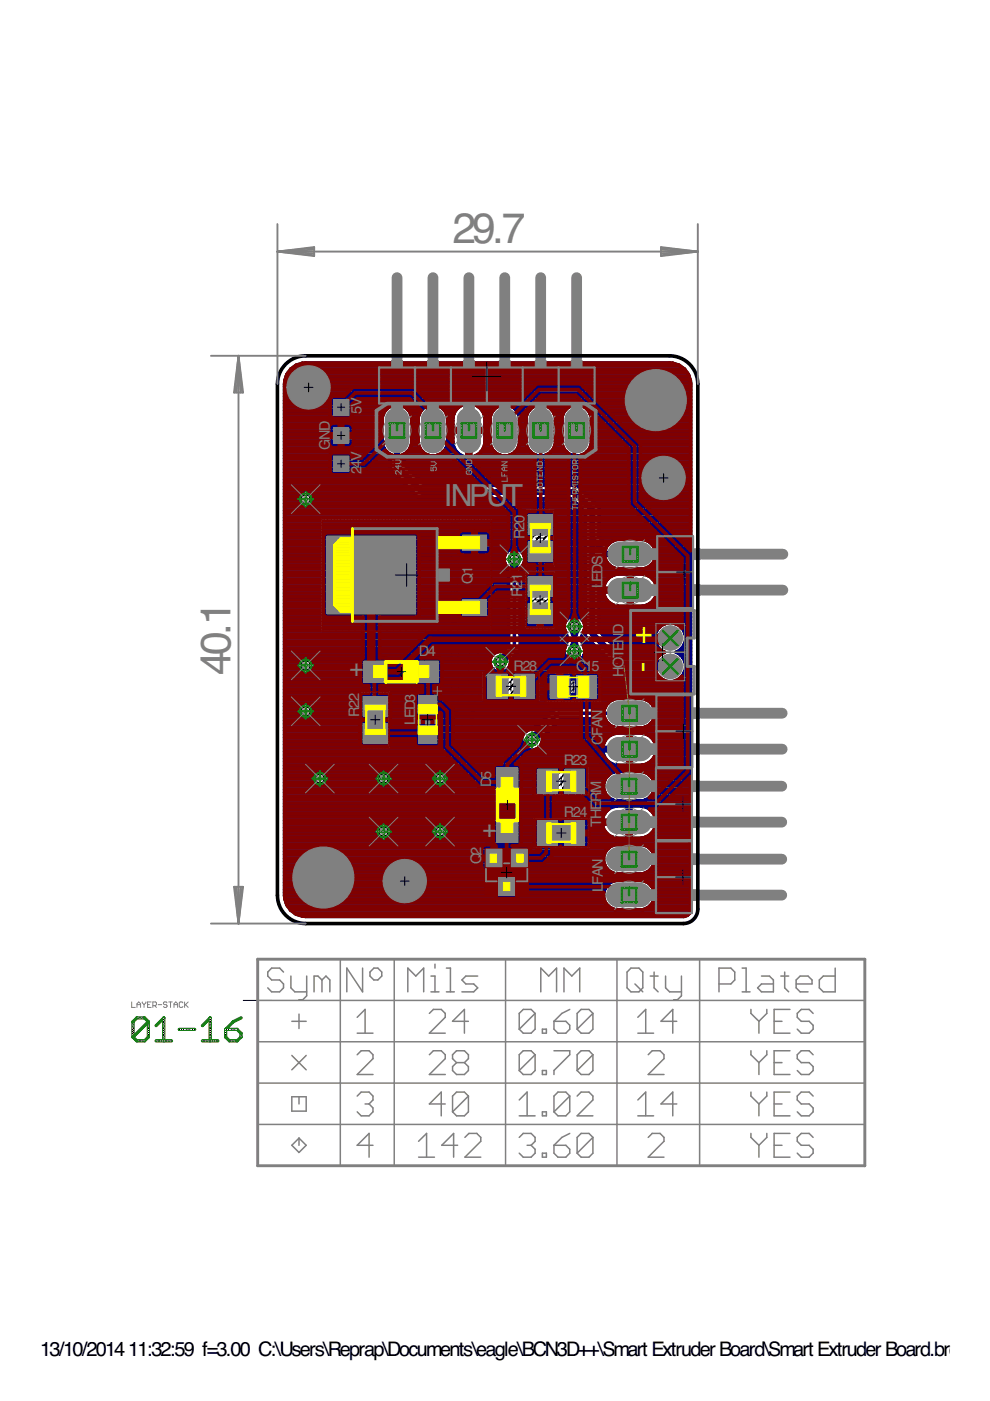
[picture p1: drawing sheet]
<svg xmlns="http://www.w3.org/2000/svg" width="210mm" height="297mm" viewBox="0 0 210 297" stroke-linecap="round" stroke-linejoin="round" font-family="sans-serif">
<defs><g id="words">
<g font-size="9" fill="#808080">
<text x="95.9" y="51.6">29.7</text>
<text x="48.9" y="143.1" transform="rotate(-90 48.9 143.1)">40.1</text>
</g>
<text font-size="6.5" fill="#808080" x="94.1" y="107.2">INPUT</text>
<g font-size="6.5" fill="#ff0">
<text x="138.2" y="136.4" transform="rotate(-90 138.2 136.4)">+</text>
<text x="138.2" y="142.4" transform="rotate(-90 138.2 142.4)">-</text>
</g>
<g font-size="5.2" fill="#808080">
<text x="74.1" y="143.3">+</text>
<text x="102.3" y="177.5">+</text>
</g>
<text font-size="4.3" x="8.5" y="287.5">13/10/201411:32:59 f=3.00 C:\Users\Reprap\Documents\eagle\BCN3D++\Smart Extruder Board\Smart Extruder Board.brd</text>
<g font-size="3.1" fill="#808080">
<text x="76.7" y="87.8" transform="rotate(-90 76.7 87.8)">5</text>
<text x="76.7" y="86.4" transform="rotate(-90 76.7 86.4)">V</text>
<text x="69.9" y="95.3" transform="rotate(-90 69.9 95.3)">G</text>
<text x="69.9" y="93.3" transform="rotate(-90 69.9 93.3)">N</text>
<text x="69.9" y="91.5" transform="rotate(-90 69.9 91.5)">D</text>
<text x="76.7" y="100.6" transform="rotate(-90 76.7 100.6)">2</text>
<text x="76.7" y="99.1" transform="rotate(-90 76.7 99.1)">4</text>
<text x="76.7" y="97.7" transform="rotate(-90 76.7 97.7)">V</text>
<text x="111.2" y="112.4" transform="rotate(-90 111.2 112.4)">2</text>
<text x="111.2" y="111" transform="rotate(-90 111.2 111)">0</text>
<text x="111.2" y="114.3" transform="rotate(-90 111.2 114.3)">R</text>
<text x="127.8" y="119.7" transform="rotate(-90 127.8 119.7)">S</text>
<text x="100.1" y="123.7" transform="rotate(-90 100.1 123.7)">Q</text>
<text x="100.1" y="121.7" transform="rotate(-90 100.1 121.7)">1</text>
<text x="110.7" y="124.7" transform="rotate(-90 110.7 124.7)">2</text>
<text x="110.7" y="123.2" transform="rotate(-90 110.7 123.2)">1</text>
<text x="127.8" y="124.8" transform="rotate(-90 127.8 124.8)">L</text>
<text x="127.8" y="123.3" transform="rotate(-90 127.8 123.3)">E</text>
<text x="127.8" y="121.6" transform="rotate(-90 127.8 121.6)">D</text>
<text x="110.7" y="126.5" transform="rotate(-90 110.7 126.5)">R</text>
<text x="132.2" y="136.3" transform="rotate(-90 132.2 136.3)">N</text>
<text x="132.2" y="134.4" transform="rotate(-90 132.2 134.4)">D</text>
<text x="88.8" y="139">D4</text>
<text x="108.9" y="142.2">R28</text>
<text x="122.1" y="142.2">C15</text>
<text x="132.2" y="143.5" transform="rotate(-90 132.2 143.5)">H</text>
<text x="132.2" y="141.6" transform="rotate(-90 132.2 141.6)">OT</text>
<text x="132.2" y="138" transform="rotate(-90 132.2 138)">E</text>
<text x="88.1" y="148.7" transform="rotate(-90 88.1 148.7)">3</text>
<text x="76.2" y="152" transform="rotate(-90 76.2 152)">R</text>
<text x="76.2" y="150.2" transform="rotate(-90 76.2 150.2)">2</text>
<text x="88.1" y="153.7" transform="rotate(-90 88.1 153.7)">L</text>
<text x="88.1" y="152.3" transform="rotate(-90 88.1 152.3)">ED</text>
<text x="127.7" y="154.4" transform="rotate(-90 127.7 154.4)">A</text>
<text x="127.7" y="152.7" transform="rotate(-90 127.7 152.7)">N</text>
<text x="127.7" y="157.9" transform="rotate(-90 127.7 157.9)">C</text>
<text x="127.7" y="156" transform="rotate(-90 127.7 156)">F</text>
<text x="104.1" y="166.9" transform="rotate(-90 104.1 166.9)">D</text>
<text x="104.1" y="165.1" transform="rotate(-90 104.1 165.1)">5</text>
<text x="119.5" y="162.3">R23</text>
<text x="119.6" y="173.2">R2</text>
<text x="122.9" y="173.2">4</text>
<text x="127.5" y="173.6" transform="rotate(-90 127.5 173.6)">HE</text>
<text x="127.5" y="170.1" transform="rotate(-90 127.5 170.1)">RM</text>
<text x="127.5" y="175.2" transform="rotate(-90 127.5 175.2)">T</text>
<text x="102" y="183.2" transform="rotate(-90 102 183.2)">Q</text>
<text x="102" y="181.2" transform="rotate(-90 102 181.2)">2</text>
<text x="127.8" y="184.3" transform="rotate(-90 127.8 184.3)">N</text>
<text x="127.8" y="189" transform="rotate(-90 127.8 189)">L</text>
<text x="127.8" y="187.6" transform="rotate(-90 127.8 187.6)">F</text>
<text x="127.8" y="186" transform="rotate(-90 127.8 186)">A</text>
</g>
</g></defs>
<path d="M87.8 115.5h1.7M88.7 114.6v1.7" fill="none" stroke="#000" stroke-width=".21"/>
<g fill="none" stroke="#808080" stroke-width=".23">
<path d="M95.7 117.4v.8M95.7 119.3v.7l.3 .4h.8l.4-.4v-.7l-.4-.4h-.4v1.5M95.7 117.8h2.2v.4M95.7 112.9h1.1l.4 .4v1.1h-1.5M96 115.2h.8l.4 .4v.7l-.4 .4h-.8l-.3-.4v-.7zM96.4 110.7v1.1l-.4 .4-.3-.4v-1.1h1.1l.4 .4v.7M95.7 121.2v1.1l.3 .4h.8l.4-.4v-1.1M95.7 127.9l.3-.3h.4l.4 .3 .4-.3h.3l.4 .3v1.1h-2.2zM95.7 134.3v.7M95.7 132h1.1l.4 .4v1.1h-1.5M95.7 134.6h1.5v.4M95.7 124.5h1.5"/>
<path d="M96.4 125.3v1.1l-.4 .4-.3-.4v-1.1h1.1l.4 .4v.7M96.8 127.9v1.1M97.2 138v1.1l-.4 .4h-.8l-.3-.4v-1.1h2.2M97.2 123.4v.4l-.8 .7M97.9 134.6h.4M99.7 137.3l-.4 .3v.8l.4 .3h1.5l.3-.3v-.8l-.3-.3M99.7 139.5h.4l.3 .4 .4-.4h.4l.3 .4v1.1h-2.2v-1.1zM100.4 139.9v1.1M101.5 135h-2.2l2.2 1.5h-2.2M95.7 151.1v.7l.3 .4h.8l.4-.4v-.7l-.4-.4h-.4v1.5M95.7 144.8v1.1l.3 .3h.8l.4-.3v-1.1h-1.9l-.4 .3v.4M95.7 140.6v.8l.3 .3h.8l.4-.3v-.8l-.4-.3h-.4v1.4"/>
<path d="M95.7 147v.7M95.7 142.5h1.1l.4 .4v1.1h-1.5M95.7 147.4h1.5v.3M96 153h1.5l.4 .4v1.1h-2.2v-1.1zM97.2 148.5v1.1l-.4 .4-.4-.4v-.7l-.4-.4-.3 .4v1.1M97.9 147.4h.4M98.6 143.2h2.2v-1.1l-.4-.3h-.7l-.4 .3v1.1M98.6 150h2.2v-1.1l-.4-.4h-.7l-.4 .4v1.1M99.3 154.5h2.2v-1.1l-.3-.4h-.8l-.3 .4v1.1M99.3 147.7h2.2v-1.1l-.3-.4h-.8l-.3 .4v1.1M99.3 151.1v.7l.4 .4h.7l.4-.4v-.7l-.4-.4h-.3v1.5M99.3 153l.8 .7"/>
<path d="M99.3 146.2l.8 .8M100.1 144v1.1l-.4 .4-.4-.4v-1.1h1.1l.4 .4v.7"/>
</g>
<g fill="none" stroke="#808080" stroke-width=".21">
<path d="M88.7 137.7v.8M88.9 136.6h.7l.4 .3-.4 .4h-.7M88.9 139.9v.8h1.1v-.8M89.4 136.6v.7M90 138.8h-.8l-.3 .4 .3 .4h.8M90.7 138.4l.2-.2 .3 .2 .4-.2 .2 .2v.6h-1.1zM90.7 135.6h.7M90.9 137.1h.3l.2 .2v.4l-.2 .2h-.3l-.2-.2v-.4zM91.1 136v.6l-.2 .2-.2-.2v-.6h.5l.2 .2v.4M91.2 138.4v.6M91.4 133.9v.6l-.2 .2h-.3l-.2-.2v-.6h1.1M91.4 135.1l-.3 .5"/>
<path d="M93.1 125.7v.8M93.1 126.8v.8M93.1 128v.7M93.1 129.1v.7M93.1 130.2v.8M93.1 131.3v.8M93.1 132.4v.8M93.1 133.6v.7M93.1 134.7v.7M93.1 135.8v.8M93.1 136.9v.8M93.1 138v.8"/>
<path d="M93.1 139.2v.7M86.2 152.5h1.2v-.6l-.2-.2h-.4l-.2 .2v.6M86.2 149.3h1.2v-.6l-.2-.2h-.4l-.2 .2v.6M86.6 154.5h.8M86.6 145.2h.6l.2 .2v.5h-.8M86.6 142.6l.2-.2h.4l.2 .2v.3l-.2 .2h-.4l-.2-.2zM86.6 153v.4l.2 .2h.4l.2-.2v-.4l-.4-.2v.8M86.6 151.3h.8M86.6 143.5v.6l.2 .2h.4l.2-.2v-.6M86.6 146.3v.6l.2 .1h.4l.2-.1v-.6M86.6 144.6h.2v.2h-.2zM86.6 141.6h.6"/>
<path d="M86.6 141.2h.6l.2 .2-.2 .2M87 149.6v.6l-.2 .2-.2-.2v-.6h.6l.2 .2v.4M87.2 141.6l.2 .4h-.8M87.4 154l-.4 .5M87.4 148.2v-.6l-.2-.2h-.4l-.2 .2v.6h1.1M87.4 150.8l-.4 .5M88.9 153.8h1.1l-.4 .4 .4 .3h-1.1M88.9 141.8h1.1v-.6l-.2-.1h-.4l-.2 .1v.6M88.9 144.4v.4l.1 .2h.4l.2-.2v-.4l-.4-.2v.8M88.9 147.4l.1-.2h.4l.2 .2v.4l-.2 .2h-.4l-.1-.2zM88.9 150.6v.6l.1 .1h.4l.2-.1v-.6M88.9 145.4v.3"/>
<path d="M88.9 152.3h.7M88.9 145.5h1.1v.2M88.9 143.9h.7M88.9 141.1l.3 .3M89 148.3l-.1 .2v.4l.1 .2h.8l.2-.2v-.4l-.2-.2M89.2 152.7v.5l-.2 .2-.1-.2v-.5h.5l.2 .1v.4M89.4 140.3v.4M89.6 143.3l-.4 .6M89.6 146.9v-.6l-.2-.2h-.4l-.1 .2v.6h1.1M89.6 151.7l-.4 .6M90.7 147.6v.8h1.1v-.8M90.7 141.6v.4l.2 .2h.3l.2-.2v-.4l-.3-.2v.8"/>
<path d="M90.7 153h.5M90.7 152.7h.5l.2 .1-.2 .2M90.7 151.2h.7M90.7 149.8l.2 .2h.7M90.7 146.5l.7 .7M90.7 145.7l.2 .2h.7M90.7 145.4h.7M90.7 141.1h.7M91.1 151.5v.6l-.2 .2-.2-.2v-.6h.5l.2 .2v.4M91.2 148v.4M91.2 153l.2 .4h-.7M91.4 142.5v.6l-.2 .2h-.3l-.2-.2v-.6h1.1"/>
<path d="M91.4 143.7h-.7v.5l.2 .2h.5M91.4 140.5l-.3 .6M91.4 144.8l-.3 .6M91.4 145.7v.4M91.4 149.8v.4M91.4 150.6l-.3 .6M91.4 146.5l-.7 .7M91.6 153.8l.2 .2v.3l-.4 .2-.2-.2v-.3l-.3-.2-.2 .2v.3l.2 .2M93.1 140.3v.8M93.1 141.4v.8M93.1 142.5v.8M93.1 143.7v.7"/>
<path d="M93.1 144.8v.8M93.1 145.9v.8M93.1 147v.8M93.1 148.2v.7M93.1 149.3v.8M93.1 150.4v.8M93.1 151.5v.8M93.1 152.7v.7M93.1 153.8v.7"/>
</g>
<g fill="none" stroke="#808080" stroke-width=".47">
<path d="M85.2 112.6h1.5M85.3 118h6.8M85.3 118.4h1.3M85.4 113h6.6M85.6 117.6h6.1M85.6 112.2h.6M85.7 113.4h5.9M85.8 118.9h.3M85.8 114.3l1.6 .6a1.41 1.41 0 0 1 2.5-.2M85.8 114.3h2.1M85.9 116.8h2.3M86 117.2h5.4"/>
<path d="M86 113.8l-.2 .5M86 113.8l-.9-1.1 .8-.8 1.1 .9 1-.3 .1-1.5h1.1l.2 1.5 .9 .3 1.1-.9 .8 .8-.9 1.1 .2 .5M86 113.9h5.3M86.5 116.4h1.1M86.8 114.7h.7M87.5 112.6h2.3M87.9 118.4h1.6M88 118.9h1.3M88 112.2h1.3M88.1 119.3h1.2M88.1 111.8h1.2M88.1 119.7h1.1"/>
<path d="M88.1 111.3h1.2M89.2 116.8h2.3M89.4 114.3h2.1M89.7 116.4h1.9M89.9 114.7l.2 .6-.1 .7M89.9 114.7h1.8M90 116h3.1M90 115.1h3.1M90.1 115.5h3M90.6 112.6h1.5M90.8 118.4h1.2M91.1 112.2h.6"/>
<path d="M91.3 118.9h.3M91.5 114.3l.2 .5 1.4 .1v1.1l-1.4 .2-.4 .9 .9 1.1-.8 .8-1.1-.9-.9 .4-.2 1.4h-1.1l-.1-1.4-1-.4-1.1 .9-.8-.8 .9-1.1-.2-.5 1.6-.6a1.4 1.4 0 0 0 1.3 .9 1.4 1.4 0 0 0 1.3-.9"/>
</g>
<g fill="#808080" stroke="#808080" stroke-width=".21">
<circle cx="142.1" cy="141.3" r="2.56"/>
<circle cx="142.1" cy="135.3" r="2.56"/>
<circle cx="68.6" cy="186.1" r="6.5"/>
<circle cx="139" cy="84.8" r="6.5"/>
</g>
<g fill="#808080" stroke="#808080" stroke-width=".21">
<path d="M129.2 180.6l1-.7 .7-.2h4.9a2.44 2.44 0 0 1 2.3 2.5 2.44 2.44 0 0 1-2.3 2.4h-4.9a2.44 2.44 0 0 1-2.1-1.5 2.44 2.44 0 0 1 .4-2.5z"/>
<path d="M129.2 188.2l1-.7 .7-.2h4.9a2.44 2.44 0 0 1 2.3 2.5 2.44 2.44 0 0 1-2.3 2.4h-4.9a2.44 2.44 0 0 1-2.1-1.5 2.44 2.44 0 0 1 .4-2.5z"/>
<path d="M82.6 87.1a2.44 2.44 0 0 1 2.5-.4 2.44 2.44 0 0 1 1.5 2.1v4.9a2.44 2.44 0 0 1-2.4 2.3 2.44 2.44 0 0 1-2.5-2.3v-4.9l.2-.8z"/>
<path d="M90.2 87.1a2.44 2.44 0 0 1 2.5-.4 2.44 2.44 0 0 1 1.5 2.1v4.9a2.44 2.44 0 0 1-2.4 2.3 2.44 2.44 0 0 1-2.4-2.3v-4.9l.1-.8z"/>
<path d="M97.8 87.1a2.44 2.44 0 0 1 2.6-.4 2.44 2.44 0 0 1 1.5 2.1v4.9a2.44 2.44 0 0 1-2.5 2.3 2.44 2.44 0 0 1-2.4-2.3v-4.9l.2-.8z"/>
<path d="M105.2 87.4a2.45 2.45 0 0 1 2.6-.8 2.45 2.45 0 0 1 1.7 2.2v4.9a2.44 2.44 0 0 1-2.5 2.3 2.44 2.44 0 0 1-2.4-2.3v-4.9l.2-.8z"/>
<path d="M112.8 87.4a2.45 2.45 0 0 1 2.6-.8 2.45 2.45 0 0 1 1.7 2.2v4.9a2.44 2.44 0 0 1-2.5 2.3 2.44 2.44 0 0 1-2.4-2.3v-4.9l.2-.8z"/>
<path d="M120.4 87.4a2.45 2.45 0 0 1 2.6-.8 2.45 2.45 0 0 1 1.7 2.2v4.9a2.44 2.44 0 0 1-2.4 2.3 2.44 2.44 0 0 1-2.5-2.3v-4.9l.2-.8z"/>
<path d="M129.5 115.9l.9-.7 .7-.1h5a2.44 2.44 0 0 1 2.3 2.4 2.44 2.44 0 0 1-2.3 2.4h-5a2.44 2.44 0 0 1-2-1.5 2.44 2.44 0 0 1 .4-2.5z"/>
<path d="M129.5 123.5l.9-.6 .7-.2h5a2.44 2.44 0 0 1 2.3 2.4 2.44 2.44 0 0 1-2.3 2.5h-5a2.44 2.44 0 0 1-2-1.5 2.44 2.44 0 0 1 .4-2.6z"/>
<path d="M129.2 165.1l1-.7 .7-.1h4.9a2.44 2.44 0 0 1 2.3 2.4 2.44 2.44 0 0 1-2.3 2.4h-4.9a2.44 2.44 0 0 1-2.1-1.5 2.44 2.44 0 0 1 .4-2.5z"/>
<path d="M129.2 172.7l1-.7 .7-.1h4.9a2.44 2.44 0 0 1 2.3 2.4 2.44 2.44 0 0 1-2.3 2.4h-4.9a2.44 2.44 0 0 1-2.1-1.5 2.44 2.44 0 0 1 .4-2.5z"/>
<path d="M129.3 149.6l1-.7 .7-.1h5a2.44 2.44 0 0 1 2.2 2.4 2.44 2.44 0 0 1-2.2 2.4h-5a2.44 2.44 0 0 1-2.1-1.4 2.44 2.44 0 0 1 .4-2.6z"/>
<path d="M129.3 157.2l1-.6 .7-.2h5a2.44 2.44 0 0 1 2.2 2.4 2.44 2.44 0 0 1-2.2 2.5h-5a2.44 2.44 0 0 1-2.1-1.5 2.44 2.44 0 0 1 .4-2.6z"/>
</g>
<g fill="none" stroke="#000080" stroke-width=".76">
<path d="M60.7 79.7h85.3M61.1 79h84.5M61.7 78.3l1.1-.9 2-.4h77.1a4.5 4.5 0 0 1 4.5 4.4v111.4a1.52 1.52 0 0 1-1.5 1.5h-80.1a4.5 4.5 0 0 1-4.5-4.5v-108.4l.5-2zM61.7 78.3h83.4M62.7 77.5h81.4M60.3 99.4h22.4M60.3 98.7h22.4M60.3 98h22.4M60.3 97.2h22.4M60.3 96.5h22.4M60.3 95.8h21.7M60.3 95.1h21.1"/>
<path d="M60.3 94.3h20.8M60.3 93.6h20.7M60.3 92.9h20.7M60.3 92.1h20.7M60.3 91.4h20.7M60.3 90.7h20.7M60.3 89.9h20.7M60.3 89.2h20.7M60.3 88.5h20.7M60.3 87.8h21M60.3 87h21.4M60.3 86.3h22.2"/>
<path d="M60.3 85.6h38.7M60.3 84.8h86.1M60.3 84.1h86.1M60.3 83.4h86.1M60.3 82.7h86.1M60.3 81.9h86.1M60.4 81.2h86M60.5 80.5h85.8M85.6 98h60.8M85.6 97.2h60.8M85.6 96.5h5.2M85.9 86.3h4.2"/>
<path d="M86 98.7h60.4M86.3 95.8h3.3M86.7 87h2.6M86.7 99.4h59.7M86.9 95.1h2.1M87.1 87.8h1.8M87.2 94.3h1.5M87.3 93.6h1.4M87.3 92.9h1.4M87.3 92.1h1.4M87.3 91.4h1.4M87.3 90.7h1.4"/>
<path d="M87.3 89.9h1.4M87.3 89.2h1.4M87.3 88.5h1.4M90 86.3a3.2 3.2 0 0 1 4.9 2v5.8a3.2 3.2 0 0 1-3.1 2.6 3.2 3.2 0 0 1-3.1-2.6v-5.8l.5-1.1zM92.8 96.5h4.9M93.5 86.3h3.8M94 95.8h2.8M94.3 87h2.3M94.6 95.1h1.7M94.7 87.8h1.5M94.8 94.3h1.3M94.9 93.6h1.1"/>
<path d="M94.9 92.9h1.1M94.9 92.1h1.1M94.9 91.4h4.1M94.9 90.7h1.1M94.9 89.9h1.1M94.9 89.2h1.1M94.9 88.5h1.1M99 85.6a3.4 3.4 0 0 0-3 3.1v2.2h6.8a5.2 5.2 0 0 0-.5-3.7l-.7-.8a3.2 3.2 0 0 0-1.8-.8M99 85.6v11.3a3.4 3.4 0 0 1-3-3.1v-2.2h6.8a5.2 5.2 0 0 1-.5 3.7 3.4 3.4 0 0 1-2.5 1.6v-11.3M99 96.5h.8M99 95.8h.8M99 95.1h.8"/>
<path d="M99 94.3h.8M99 93.6h.8M99 92.9h.8M99 92.1h.8M99 90.7h.8M99 89.9h.8M99 89.2h.8M99 88.5h.8M99 87.8h.8M99 87h.8M99 86.3h.8M99 85.6h.8"/>
<path d="M99.8 91.4h4.1M99.9 85.6h46.5M101.1 96.5h5M101.6 86.3h3.7M102 95.8h2.9M102.2 87h2.3M102.5 95.1h1.8M102.6 87.8h1.5M102.8 94.3h1.2M102.8 88.5h1.1M102.8 93.6h1.1M102.8 92.9h1.1"/>
<path d="M102.8 92.1h1.1M102.8 90.7h1.1M102.8 89.9h1.1M102.8 89.2h1.1M104.4 87.2a3.2 3.2 0 0 1 3.2-1.4 3.2 3.2 0 0 1 2.6 2.5v5.8a3.2 3.2 0 0 1-3.2 2.6 3.2 3.2 0 0 1-3.1-2.6v-5.8zM108 96.5h5.7M108.8 86.3h4.1M109.2 95.8h3.3M109.5 87h2.7M109.8 95.1h2.1M109.9 87.8h1.9M110.1 94.3h1.5"/>
<path d="M110.2 93.6h1.3M110.2 92.9h1.3M110.2 92.1h1.3M110.2 91.4h1.3M110.2 90.7h1.3M110.2 89.9h1.3M110.2 89.2h1.3M110.2 88.5h1.3M112.9 86.3l1.1-.4h1.3l1.1 .4M112.9 86.3l-.9 .9-.5 1.1v5.8a3.2 3.2 0 0 0 3.1 2.6 3.2 3.2 0 0 0 3.2-2.6v-5.8l-.5-1.1-.9-.9M115.6 96.5h5.7M116.4 86.3h4.1"/>
<path d="M116.8 95.8h3.3M117.1 87h2.7M117.4 95.1h2.1M117.5 87.8h1.9M117.7 94.3h1.5M117.8 93.6h1.3M117.8 92.9h1.3M117.8 92.1h1.3M117.8 91.4h1.3M117.8 90.7h1.3M117.8 89.9h1.3M117.8 89.2h1.3"/>
<path d="M117.8 88.5h1.3M119.6 87.2a3.2 3.2 0 0 1 3.3-1.4 3.2 3.2 0 0 1 2.5 2.5v5.8a3.2 3.2 0 0 1-3.1 2.6 3.2 3.2 0 0 1-3.2-2.6v-5.8zM123.2 96.5h23.2M124 86.3h22.4M124.4 95.8h22M124.7 87h21.7M125 95.1h21.4M125.1 87.8h21.3M125.3 94.3h21.1M125.4 93.6h21M125.4 92.9h21M125.4 92.1h21"/>
<path d="M125.4 91.4h21M125.4 90.7h21M125.4 89.9h21M125.4 89.2h21M125.4 88.5h21M60.3 119.9h46.9M60.3 119.1h46.6M60.3 118.4h46.6M60.3 117.7h46.7M60.3 117h47.3M60.3 116.2h63.8M60.3 115.5h63.8"/>
<path d="M60.3 114.8h63.8M60.3 114h63.8M60.3 113.3h63.8M60.3 112.6h63.8M60.3 111.8h63.8M60.3 111.1h63.8M60.3 110.4h63.8M60.3 109.7h63.8M60.3 108.9h63.8M60.3 108.2h63.3M60.3 107.5h62.6M60.3 106.7h61.9"/>
<path d="M60.3 106h61.1M60.3 105.3h28.2M60.3 104.5h27.4M60.3 103.8h26.7M60.3 103.1h26M60.3 102.4h25.3M60.3 101.6h24.5M60.3 100.9h23.8M60.3 100.2h23.1M87.4 100.2h59M88.2 100.9h58.2M88.9 101.6h57.5"/>
<path d="M89.6 102.4h56.8M106.8 118.9a2.25 2.25 0 0 1 2.3-2.6 2.25 2.25 0 0 1 2.2 2.6M106.8 118.9h.1M106.8 118.9l.1 .1M106.9 119h.1M106.9 119l.8 2.3M108.1 118.9l1-.3 .9 .3-.9 2.4zM109.1 118.6v18.7l-3 3M110.6 117h13.5M110.9 119.9h13.2M111.1 117.7h13M111.2 119.1h12.9"/>
<path d="M111.3 119h.1M111.3 119l-.9 2.3M111.3 118.4h12.8M111.3 118.9v.1M111.3 118.9h.1M122.6 103.1h23.8M123.3 103.8h23.1M124.1 104.5h22.3M124.8 105.3h21.6M125.5 106h20.9M126.2 106.6h.1M126.3 106.7h20.1"/>
<path d="M127 107.5h19.4M127 119.9h2.3M127 119.1h1.6M127 118.4h.6M127 113.3h19.4M127 112.6h19.4M127 111.8h19.4M127 111.1h19.4M127 110.4h19.4M127 109.7h19.4M127 108.9h19.4M127 108.2h19.4"/>
<path d="M127.3 114h19.1M128 114.8h1.8M128.7 115.5h.2M137.5 114.8h8.9M137.9 119.9h8.5M138.3 115.5h8.1M138.6 119.1h7.8M138.8 116.2h7.6M138.9 118.4h7.5M139 117.7h7.4M139 117h7.4M60.3 138.1h45.3"/>
<path d="M60.3 139.6h43.7M60.3 138.9h44.1M60.3 137.4h46.9M60.3 136.7h47.5M60.3 136h47.5M60.3 135.2h47.5M60.3 134.5h47.5M60.3 133.8h47.5M60.3 133h47.5M60.3 132.3h47.5M60.3 131.6h47.5M60.3 130.8h47.5"/>
<path d="M60.3 130.1h47.5M60.3 129.4h47.5M60.3 128.7h47.5M60.3 127.9h47.5M60.3 127.2h47.5M60.3 126.4h47.5M60.3 125.7h47.5M60.3 125h47.5M60.3 124.3h47.5M60.3 123.5h47.5M60.3 122.8h47.5M60.3 122.1h47.5"/>
<path d="M60.3 121.3h47.5M60.3 120.6h47.2M104.8 138.5h.1M104.8 138.5a2.24 2.24 0 0 0-.9 2.3 2.24 2.24 0 0 0 1.7 1.7M105.6 138.1h.1M105.6 138.1l-.8 .4M105.7 139.4l2.3-1-1 2.3-.9-.4zM107.7 121.3l.1 15.5-.5 .6-1.7 .7M108.8 139.6h11.4M109.2 138.9h10.6M110 138.1h9.6M110.3 137.4h9.4"/>
<path d="M110.3 136.7h9.7M110.3 136h10M110.3 135.2h10.1M110.3 134.5h9.8M110.3 133.8h9.5M110.3 133h9.3M110.3 132.3h9.4M110.3 131.6h9.7M110.3 130.8h10.6M110.3 130.1h13.8M110.3 129.4h13.8M110.3 128.7h13.8"/>
<path d="M110.3 127.9h13.8M110.3 127.2h13.8M110.3 126.4h13.8M110.3 125.7h13.8M110.3 125h13.8M110.3 124.3h13.8M110.3 123.5h13.8M110.3 122.8h13.8M110.3 122.1h13.8M110.4 121.3h13.7M110.4 121.3l-.1 16.5-1.3 1.3-.7 1.6M110.6 120.6h13.5"/>
<path d="M119.6 137.8a2.25 2.25 0 0 0 2.2 2.5 2.25 2.25 0 0 0 2.2-2.5M119.6 133.1v.1M119.6 137.8h.1M119.6 133.2v.1M119.6 137.6v.1M119.6 133.3l.9 2.1-.6 1.4M119.6 137.7v.1M119.9 136.8h.1M119.9 136.8l-.3 .8M120 131.6a2.22 2.22 0 0 1 3.7 0M120 131.6l-.4 .8v.7M120.9 133.2l.9-.4 .9 .4-.9 2.3z"/>
<path d="M121.8 132.8v5.3M121.8 135.4l.9 2.3-.9 .4-.9-.4zM122.7 130.8h1.4M123.2 135.2h1.2M123.3 136h1.8M123.4 139.6h5.4M123.5 134.5h.6M123.6 136.7h2.3M123.7 131.6l.3 .8v.7M123.7 131.6h.4M123.8 133.8h.3M123.8 138.9h4.2"/>
<path d="M123.9 137.4h2.7M124 132.3h.1M124 138.1h3.3M124 133.2v.1M124 137.6v.1M124 137.7v.1M124 133.3l-.9 2.1 .9 2.2M124 133h.1M124 133.1v.1M124 133.1l.1 .1M124 137.8h.1M127 133.7v-15.8l1.1 1.1h.5l1 1.1 1.1 .5h5.8a3.2 3.2 0 0 0 2.6-3.1 3.2 3.2 0 0 0-2.6-3.1h-5.8l-1.1 .5-.8 .7-1.8-1.8v-6.3l-4.6-4.6h-32.2l-4.6-4.6v-2l1.2-1 .5-1.2v-5.8a3.2 3.2 0 0 0-3.1-2.5 3.2 3.2 0 0 0-3.2 2.5v5.8l.5 1.2 .9 .9 .3 .1v3.2l6.3 6.3h32.2l2.9 2.9v26.2l7.6 7.6"/>
<path d="M127 133.7l5.9 5.9h5.6l.2-.1M127 133h12.8M127 132.3h13.9M127 131.6h19.4M127 130.8h19.4M127 130.1h19.4M127 129.4h19.4M127 128.7h19.4M127 127.9h2.3M127 127.2h1.6M127 126.4h1.2M127 125.7h1"/>
<path d="M127 125h6.2M127 124.3h1M127 123.5h1.3M127 122.8h1.8M127 122.1h2.8M127 121.3h19.4M127 120.6h3.7M127 133.8h12.2M127.8 134.5h11.1M128.5 135.2h10.4M129.1 122.5l.4-.3a5.4 5.4 0 0 1 3.7-.5v6.8a5.2 5.2 0 0 1-3.7-.5 3.3 3.3 0 0 1-1.6-2.5h11.4a3.5 3.5 0 0 1-3.1 3h-2.2v-6.8a5.4 5.4 0 0 1 3.7 .5 3.5 3.5 0 0 1 1.6 2.5h-11.4l.1-.4a3.4 3.4 0 0 1 1.1-1.8zM129.2 136h9.7"/>
<path d="M129.9 136.7h9.3M130.7 137.4h9M131.4 138.1h9.1M132.1 138.9h7.7M133.2 127.9h.8M133.2 127.2h.8M133.2 126.4h.8M133.2 125.7h.8M133.2 124.3h.8M133.2 123.5h.8M133.2 122.8h.8M133.2 122.1h.8"/>
<path d="M134 125h12.4M136.5 120.6h9.9M137.5 122.1h8.9M137.9 127.9h8.5M138.4 122.8h8M138.6 127.2h7.8M138.7 139.4l2.2-1.1a3.3 3.3 0 0 1-1.4-5 3.3 3.3 0 0 1 5.2 0 3.3 3.3 0 0 1-1.4 5 3.3 3.3 0 0 1 1.6 4.7 3.3 3.3 0 0 1-5 .7l-1.4-1.2h-78.2M138.7 139.4v.1M138.9 123.5h7.5M139.1 126.4h7.3M139.2 124.3h7.2M139.3 125.7h7.1"/>
<path d="M143.3 132.3h3.1M143.7 138.1h2.7M144.3 138.9h2.1M144.4 133h2M144.6 137.4h1.8M144.9 139.6h1.5M145 133.8h1.4M145 136.7h1.4M145.3 134.5h1.1M145.3 136h1.1M145.4 135.2h1M60.3 159.3h67.5"/>
<path d="M60.3 158.6h51.2M60.3 157.8h50.5M60.3 157.1h50.3M60.3 156.4h50.3M60.3 155.7h50.6M60.3 154.9h51.3M60.3 154.2h53M60.3 153.5h54.1M60.3 152.7h54.9M60.3 152h55.6M60.3 151.3h56.3M60.3 150.5h57"/>
<path d="M60.3 149.8h68.1M60.3 149.1h68.6M60.3 148.4h69.6M60.3 147.6h86.1M60.3 146.9h86.1M60.3 146.2h86.1M60.3 145.4h86.1M60.3 144.7h86.1M60.3 144h79.9M60.3 143.2h79.1M60.3 141.8h44.1M60.3 141.1h43.7"/>
<path d="M60.3 140.3h43.6M107.7 141.8h23.3M107.9 141.6l-.6 .6-.8 .3M107.9 141.6h.1M108.1 141.1h22.1M108.3 140.7l-.4 .9M108.3 140.7v.1M108.5 140.3h21M110.6 156.4a2.22 2.22 0 0 0 1.3 2.5 2.22 2.22 0 0 0 2.7-.8M112.4 154.6h.1M112.4 154.6l-.9 .4-.6 .6-.3 .8M113.8 154l4.1-4h10.4l.2-.6 .9-.8 1.2-.5h5.8a3.2 3.2 0 0 1 2.5 3.1 3.2 3.2 0 0 1-2.5 3.1h-5.8l-1.2-.4-.9-.9-.2-.6h-9.4l-3.2 3.4"/>
<path d="M113.8 154h.1M113.8 154l-1.4 .6M114.2 158.6h18.9M114.6 158.1h.1M114.7 154.9l-1.9 1.9M114.7 154.9l-2.3 1 .4 .9M114.7 154.9l-1 2.3-.9-.4M114.7 157.8h13.2M115 157.2v.1M115 157.2l-.3 .9M115.1 157.1h13.1M115.4 156.4h13.4"/>
<path d="M115.6 155.8l-.6 1.4M115.6 155.8h.1M115.7 155.7h14.2M116.4 154.9h30M117.2 154.2h13M117.9 153.5h11.1M118.6 152.7h9.8M129.9 155.7l1-.3h2.2v6.9a5.2 5.2 0 0 1-3.7-.5 3.4 3.4 0 0 1-1.6-2.6h11.4a3.5 3.5 0 0 1-3.2 3.1h-2.1v-6.9h2.1l1.1 .3M129.9 155.7a3.4 3.4 0 0 0-2.1 2.8h11.4l-.1-.5a3.4 3.4 0 0 0-2-2.3M133.1 159.3h.8M133.1 157.8h.8M133.1 157.1h.8"/>
<path d="M133.1 156.4h.8M133.1 155.7h.8M133.5 151.2h-15.1l-3.7 3.7M133.9 158.6h12.5M136.7 154.2h9.7M137 148.4h9.4M137.1 155.7h9.3M137.9 153.5h8.5M138 149.1h8.4M138.2 156.4h8.2M138.5 152.7h7.9M138.6 149.8h7.8"/>
<path d="M138.7 157.1h7.7M138.8 152h7.6M138.9 150.5h7.5M138.9 151.3h7.5M139 157.8h7.4M139.1 159.3h7.3M144 144h2.4M144.7 143.2h1.7M145.1 142.5h1.3M145.2 140.3h1.2M145.4 141.8h1M145.4 141.1h1"/>
<path d="M60.3 179h86.1M60.3 173.9h86.1M60.3 179.7h68.8M60.3 178.3h86.1M60.3 177.6h69.7M60.3 176.8h68.5M60.3 176.1h67.9M60.3 175.4h67.5M60.3 174.6h72.7M60.3 173.2h67.5M60.3 172.4h67.9M60.3 171.7h68.5"/>
<path d="M60.3 171h69.9M60.3 170.3h86.1M60.3 169.5h69.5M60.3 168.8h68.5M60.3 168.1h68M60.3 167.3h67.7M60.3 166.6h67.7M60.3 165.9h67.7M60.3 165.1h68.1M60.3 164.4h68.6M60.3 163.7h69.9M60.3 163h86.1"/>
<path d="M60.3 162.2h70.4M60.3 161.5h68.7M60.3 160.8h68.1M60.3 160h67.7M127.7 173.9a3.4 3.4 0 0 1 3.1-3h2.2v6.8a5.2 5.2 0 0 1-3.7-.5l-1.1-1.1M128.2 176.1l-.5-1.4h11.4l-.5 1.4M128.4 164.9l.9-.9 1.2-.4h5.8a3.2 3.2 0 0 1 2.5 3.1 3.2 3.2 0 0 1-2.5 3.1h-5.8a3.2 3.2 0 0 1-2.1-4.9zM130.5 179a3.2 3.2 0 0 0-2.6 3.2 3.2 3.2 0 0 0 2.6 3.1h5.8a3.2 3.2 0 0 0 2.6-3.1 3.2 3.2 0 0 0-2.6-3.2M133 177.6h.8M133 176.8h.8M133 176.1h.8M133 175.4h.8"/>
<path d="M133 173.2h.8M133 172.4h.8M133 171.7h.8M133 171h.8M133.1 162.2h.8M133.1 161.5h.8M133.1 160.8h.8M133.1 160h.8M133.8 174.6h12.6M136.2 162.2h10.2M136.5 171h9.9M136.6 163.7h9.8"/>
<path d="M136.7 177.6h9.7M137 169.5h9.4M137.7 179.7h8.7M137.8 164.4h8.6M137.9 171.7h8.5M137.9 161.5h8.5M138 168.8h8.4M138 176.8h8.4M138.4 165.1h8M138.5 168.1h7.9M138.6 172.4h7.8M138.6 160.8h7.8"/>
<path d="M138.6 176.1h7.8M138.7 165.9h7.7M138.8 167.3h7.6M138.8 166.6h7.6M138.9 173.2h7.5M138.9 175.4h7.5M139 160h7.4M139.1 173.9a3.4 3.4 0 0 0-3.2-3h-2.1v6.8a5.2 5.2 0 0 0 3.7-.5l1.1-1.1M60.3 189.3h67.7M60.3 188.5h67.9M60.3 187.8h68.4M60.3 187h69.2"/>
<path d="M60.3 186.3h86.1M60.3 185.6h86.1M60.3 184.9h69.1M60.3 184.1h68.4M60.3 183.4h67.9M60.3 182.7h67.7M60.3 181.9h67.7M60.3 181.2h67.8M60.3 180.5h68.1M60.4 190h67.6M60.5 190.7h67.6M60.7 191.4h67.7"/>
<path d="M61.1 192.2h68M61.6 192.9h84.8M62.5 193.6h83.7M130.5 192.9a3.2 3.2 0 0 1-2.6-3.1 3.2 3.2 0 0 1 2.6-3.1h5.8a3.2 3.2 0 0 1 2.6 3.1 3.2 3.2 0 0 1-2.6 3.1M137.2 187h9.2M137.3 184.9h9.1M137.7 192.2h8.7M138.1 187.8h8.3M138.1 184.1h8.3M138.3 180.5h8.1M138.4 191.4h8M138.5 188.5h7.9"/>
<path d="M138.5 183.4h7.9M138.6 181.2h7.8M138.7 190.7h7.7M138.8 190h7.6M138.8 189.3h7.6M138.8 182.7h7.6M138.8 181.9h7.6"/>
</g>
<path d="M84.2 91.2v7.7l5.4 5.4h32.2l3.8 3.8v26.2l6.7 6.8h9.6l.2 .2M125.6 114.4l3.1 3.1h4.9" fill="none" stroke="#000080" stroke-width="1.2"/>
<path d="M140 141.1l1.5-.8 .6 1-.7 .9z" fill="none" stroke="#000080" stroke-width="2.5"/>
<circle cx="142.1" cy="141.3" r="2.39" fill="#008000" stroke="#008000" stroke-width=".21"/>
<circle cx="142.1" cy="141.3" r="1.06" fill="#fff" stroke="#000" stroke-width=".21"/>
<circle cx="142.1" cy="135.3" r="2.39" fill="#008000" stroke="#008000" stroke-width=".21"/>
<circle cx="142.1" cy="135.3" r="1.06" fill="#fff" stroke="#000" stroke-width=".21"/>
<path d="M131.1 182.2h4.6" fill="none" stroke="#008000" stroke-width="4.6"/>
<circle cx="133.4" cy="182.2" r="1.52" fill="#fff" stroke="#000" stroke-width=".21"/>
<path d="M131.1 189.8h4.6" fill="none" stroke="#008000" stroke-width="4.6"/>
<circle cx="133.4" cy="189.8" r="1.52" fill="#fff" stroke="#000" stroke-width=".21"/>
<path d="M84.2 89v4.5" fill="none" stroke="#008000" stroke-width="4.6"/>
<circle cx="84.2" cy="91.2" r="1.52" fill="#fff" stroke="#000" stroke-width=".21"/>
<path d="M91.8 89v4.5" fill="none" stroke="#008000" stroke-width="4.6"/>
<circle cx="91.8" cy="91.2" r="1.52" fill="#fff" stroke="#000" stroke-width=".21"/>
<path d="M99.4 89v4.5" fill="none" stroke="#008000" stroke-width="4.6"/>
<circle cx="99.4" cy="91.2" r="1.52" fill="#fff" stroke="#000" stroke-width=".21"/>
<path d="M107 89v4.5" fill="none" stroke="#008000" stroke-width="4.6"/>
<circle cx="107" cy="91.2" r="1.52" fill="#fff" stroke="#000" stroke-width=".21"/>
<path d="M114.6 89v4.5" fill="none" stroke="#008000" stroke-width="4.6"/>
<circle cx="114.6" cy="91.2" r="1.52" fill="#fff" stroke="#000" stroke-width=".21"/>
<path d="M122.3 89v4.5" fill="none" stroke="#008000" stroke-width="4.6"/>
<circle cx="122.3" cy="91.2" r="1.52" fill="#fff" stroke="#000" stroke-width=".21"/>
<path d="M131.3 117.5h4.6" fill="none" stroke="#008000" stroke-width="4.6"/>
<circle cx="133.6" cy="117.5" r="1.52" fill="#fff" stroke="#000" stroke-width=".21"/>
<path d="M131.3 125.1h4.6" fill="none" stroke="#008000" stroke-width="4.6"/>
<circle cx="133.6" cy="125.1" r="1.52" fill="#fff" stroke="#000" stroke-width=".21"/>
<path d="M131.1 166.7h4.6" fill="none" stroke="#008000" stroke-width="4.6"/>
<circle cx="133.4" cy="166.7" r="1.52" fill="#fff" stroke="#000" stroke-width=".21"/>
<path d="M131.1 174.3h4.6" fill="none" stroke="#008000" stroke-width="4.6"/>
<circle cx="133.4" cy="174.3" r="1.52" fill="#fff" stroke="#000" stroke-width=".21"/>
<path d="M131.2 151.2h4.6" fill="none" stroke="#008000" stroke-width="4.6"/>
<circle cx="133.5" cy="151.2" r="1.52" fill="#fff" stroke="#000" stroke-width=".21"/>
<path d="M131.2 158.8h4.6" fill="none" stroke="#008000" stroke-width="4.6"/>
<circle cx="133.5" cy="158.8" r="1.52" fill="#fff" stroke="#000" stroke-width=".21"/>
<circle cx="64.8" cy="105.8" r="1.35" fill="#008000" stroke="#008000" stroke-width=".21"/>
<circle cx="64.8" cy="105.8" r=".91" fill="#fff" stroke="#000" stroke-width=".21"/>
<circle cx="81.3" cy="165.1" r="1.35" fill="#008000" stroke="#008000" stroke-width=".21"/>
<circle cx="81.3" cy="165.1" r=".91" fill="#fff" stroke="#000" stroke-width=".21"/>
<circle cx="81.3" cy="176.3" r="1.35" fill="#008000" stroke="#008000" stroke-width=".21"/>
<circle cx="81.3" cy="176.3" r=".91" fill="#fff" stroke="#000" stroke-width=".21"/>
<circle cx="93.3" cy="176.3" r="1.35" fill="#008000" stroke="#008000" stroke-width=".21"/>
<circle cx="93.3" cy="176.3" r=".91" fill="#fff" stroke="#000" stroke-width=".21"/>
<circle cx="93.3" cy="165.1" r="1.35" fill="#008000" stroke="#008000" stroke-width=".21"/>
<circle cx="93.3" cy="165.1" r=".91" fill="#fff" stroke="#000" stroke-width=".21"/>
<circle cx="64.8" cy="141.1" r="1.35" fill="#008000" stroke="#008000" stroke-width=".21"/>
<circle cx="64.8" cy="141.1" r=".91" fill="#fff" stroke="#000" stroke-width=".21"/>
<circle cx="64.8" cy="150.8" r="1.35" fill="#008000" stroke="#008000" stroke-width=".21"/>
<circle cx="64.8" cy="150.8" r=".91" fill="#fff" stroke="#000" stroke-width=".21"/>
<circle cx="67.8" cy="165.1" r="1.35" fill="#008000" stroke="#008000" stroke-width=".21"/>
<circle cx="67.8" cy="165.1" r=".91" fill="#fff" stroke="#000" stroke-width=".21"/>
<circle cx="68.6" cy="186.1" r="6.3" fill="#008000" stroke="#008000" stroke-width=".21"/>
<circle cx="68.6" cy="186.1" r="4.8" fill="#fff" stroke="#000" stroke-width=".21"/>
<circle cx="139" cy="84.8" r="6.3" fill="#008000" stroke="#008000" stroke-width=".21"/>
<circle cx="139" cy="84.8" r="4.8" fill="#fff" stroke="#000" stroke-width=".21"/>
<circle cx="112.8" cy="156.8" r="1.35" fill="#008000" stroke="#008000" stroke-width=".21"/>
<circle cx="112.8" cy="156.8" r=".91" fill="#fff" stroke="#000" stroke-width=".21"/>
<circle cx="109.1" cy="118.6" r="1.35" fill="#008000" stroke="#008000" stroke-width=".21"/>
<circle cx="109.1" cy="118.6" r=".91" fill="#fff" stroke="#000" stroke-width=".21"/>
<circle cx="106.1" cy="140.3" r="1.35" fill="#008000" stroke="#008000" stroke-width=".21"/>
<circle cx="106.1" cy="140.3" r=".91" fill="#fff" stroke="#000" stroke-width=".21"/>
<circle cx="121.8" cy="132.8" r="1.35" fill="#008000" stroke="#008000" stroke-width=".21"/>
<circle cx="121.8" cy="132.8" r=".91" fill="#fff" stroke="#000" stroke-width=".21"/>
<circle cx="121.8" cy="138.1" r="1.35" fill="#008000" stroke="#008000" stroke-width=".21"/>
<circle cx="121.8" cy="138.1" r=".91" fill="#fff" stroke="#000" stroke-width=".21"/>
<g fill="#800000" stroke="#800000" stroke-width=".21">
<path d="M112.2 109.3h4.7v3.9h-4.7z"/>
<path d="M112.2 115h4.7v3.9h-4.7z"/>
<path d="M112.1 128.1h4.8v3.9h-4.8z"/>
<path d="M112.1 122.4h4.8v3.9h-4.8z"/>
<path d="M88.7 140.3h4.2v4.2h-4.2z"/>
<path d="M77.3 140.3h4.2v4.2h-4.2z"/>
<path d="M77.2 147.8h4.7v3.9h-4.7z"/>
<path d="M77.2 153.5h4.7v3.9h-4.7z"/>
<path d="M88.9 153.9h3.6v3.6h-3.6z"/>
<path d="M88.9 147.7h3.6v3.6h-3.6z"/>
<path d="M119.9 163.2h3.9v4.8h-3.9z"/>
<path d="M114.2 163.2h3.9v4.8h-3.9z"/>
<path d="M119.9 174.2h3.9v4.8h-3.9z"/>
<path d="M114.2 174.2h3.9v4.8h-3.9z"/>
<path d="M105.5 162.9h4.2v4.2h-4.2z"/>
<path d="M105.5 174.3h4.2v4.2h-4.2z"/>
<path d="M122.5 143.4h3.9v4.4h-3.9z"/>
<path d="M116.8 143.4h3.9v4.4h-3.9z"/>
<path d="M109.2 143.1h3.9v4.8h-3.9z"/>
<path d="M103.5 143.1h3.9v4.8h-3.9z"/>
<path d="M69.4 113.8h18.6v16.2h-18.6z"/>
<path d="M98.2 127.3h4.8v3h-4.8z"/>
<path d="M98.2 113.6h4.8v3h-4.8z"/>
<path d="M105.9 186.3h3v3.4h-3z"/>
<path d="M103.2 180.2h3.1v3.4h-3.1z"/>
<path d="M108.6 180.2h3v3.4h-3z"/>
<path d="M70.8 96.8h3v3h-3z"/>
<path d="M70.8 84.8h3v3h-3z"/>
<path d="M70.8 90.8h3v3h-3z"/>
</g>
<g fill="#800000" stroke="#800000" stroke-width=".21">
<circle cx="65.4" cy="82.1" r="1.5"/>
<circle cx="85.8" cy="186.8" r="1.5"/>
<circle cx="140.7" cy="101.3" r="1.5"/>
</g>
<g fill="none" stroke="#800000" stroke-width=".76">
<path d="M60.7 79.7h85.3M61.1 79h84.5M61.7 78.3l-.9 1.1-.5 2v108.4a4.5 4.5 0 0 0 4.5 4.5h80.1a1.52 1.52 0 0 0 1.5-1.5v-28.1l-6.8 6.8h-1.9l.2 .2a3.4 3.4 0 0 1 1.2 2.2M61.7 78.3l1.1-.9 2-.4h77.1a4.5 4.5 0 0 1 4.5 4.4v35.3l-10.6-10.6v-12l-12.7-12.7h-9.3l-5 4.9a3.2 3.2 0 0 0-4.9 2v5.8a3.2 3.2 0 0 0 3.1 2.6 3.2 3.2 0 0 0 3.2-2.6v-5.6M61.7 78.3h83.4M62.7 77.5h81.4M60.3 99.4h9.7M60.3 98.7h9.7M60.3 98h9.7M60.3 97.2h9.7M60.3 96.5h9.7M60.3 95.8h17.6"/>
<path d="M60.3 95.1h18.4M60.3 94.3h9.5M60.3 93.6h9.4M60.3 92.9h9.4M60.3 92.1h11.6M60.3 91.4h9.4M60.3 90.7h9.4M60.3 89.9h9.8M60.3 89.2h20.7M60.3 88.5h10M60.3 87.8h9.7M60.3 87h9.7"/>
<path d="M60.3 86.3h9.7M60.3 85.6h9.7M60.3 84.8h9.7M60.3 84.1h3.8M60.3 83.4h3.1M60.3 82.7h2.8M60.3 81.9h2.8M60.4 81.2h2.9M60.5 80.5h3.3M64.1 84.1a2.38 2.38 0 0 1-.5-3.5 2.38 2.38 0 0 1 3.6 0 2.38 2.38 0 0 1-.5 3.5M64.1 84.1l.9 .4h.9l.8-.4M66.8 84.1h3.6"/>
<path d="M67.1 80.5h79.2M67.4 83.4h6.2M67.6 81.2h78.8M67.7 82.7h6.6M67.8 81.9h45.4M69.7 90.7v1.3h5.3v-1.3M69.7 90.7l.2-.6 .5-.3 1.5-.1v5.3h-1.2l-.6-.3-.4-.4v-1.6h5.3v1.3a1.11 1.11 0 0 1-1 1h-1.3v-5.3l1.6 .1a1.07 1.07 0 0 1 .7 .9M71.9 94.3h.8M71.9 93.6h.8M71.9 92.9h.8M71.9 91.4h.8M71.9 90.7h.8"/>
<path d="M71.9 89.9h.8M72.3 86.3l3-3h12l4.5 4.5v3.4l17.3 17.3v10.1M72.7 92.1h8.3M74.3 88.5h6.7M74.5 89.9h6.5M74.7 96.5h2.5M74.7 87.8h6.6M74.7 87h7M74.7 86.3h7.8M74.8 85.6h13M74.8 94.3h4.6M75 93.6h5.1"/>
<path d="M75 92.9h5.8M75 91.4h6M75 90.7h6M75.5 84.8h11.6M77.7 99.4h20.6M78.4 98.7h19.1M79.2 98h17.6M79.9 97.2h16.2M80.6 96.5h2.6M81.4 95.8h.6M84.2 91.2l-7.1 7.1h-4.8M85.1 96.5h5.7"/>
<path d="M85.9 86.3h2.7M86.3 95.8h3.3M86.7 87h2.6M86.9 95.1h2.1M87.1 87.8h1.8M87.2 94.3h1.5M87.3 93.6h1.4M87.3 92.9h1.4M87.3 92.1h1.4M87.3 91.4h1.4M87.3 90.7h1.4M87.3 89.9h1.4"/>
<path d="M87.3 89.2h1.4M87.3 88.5h1.4M88.3 82.7h24.2M89.1 83.4h22.7M89.8 84.1h21.3M90.5 84.8h19.8M91.3 85.6h7.7M92.8 96.5h2.5M93.5 86.3h3.8M94 95.8h.6M94.3 87h2.3M94.7 87.8h1.5"/>
<path d="M94.9 92.1h1.1M94.9 91.4h4.1M94.9 90.7h1.1M94.9 89.9h1.1M94.9 89.2h1.1M94.9 88.5h1.1M95.1 92.9h.9M95.9 93.6h.1M99 85.6a3.4 3.4 0 0 0-3 3.1v2.2h6.8a5.2 5.2 0 0 0-.5-3.7l-.7-.8a3.2 3.2 0 0 0-1.8-.8M99 85.6v11.2l11.3 11.2 .1 7.8M99 96.5h.8M99 95.8h.8"/>
<path d="M99 95.1h.8M99 94.3h.8M99 93.6h.8M99 92.9h.8M99 92.1h.8M99 90.7h.8M99 89.9h.8M99 89.2h.8M99 88.5h.8M99 87.8h.8M99 87h.8M99 86.3h.8"/>
<path d="M99 85.6h.8M99.5 97.2h13.9M99.8 85.6v11.3a3.4 3.4 0 0 0 3-3.1v-2.2h-6.8v2.1l-1.1-1.1v-4.3a3.1 3.1 0 0 0-3.4-2.4l-3.7-3.8h-13l-1.9 1.9h-2.4l-.5 .5v3.7l.5 .5h3.7l.5-.5v-2.5l1.1-1.1h11l2.5 2.4-.6 1.3v5.8a3.1 3.1 0 0 0 2.3 2.5 3.1 3.1 0 0 0 3.3-1.1l13.5 13.5-.1 6.8M99.8 91.4h4.1M99.9 85.6h9.7M100.2 98h13.2M101 98.7h12.4M101.1 96.5h5M101.6 86.3h3.7M101.7 99.4h11.7M102 95.8h2.9M102.2 87h2.3"/>
<path d="M102.5 95.1h1.8M102.6 87.8h1.5M102.8 94.3h1.2M102.8 88.5h1.1M102.8 93.6h1.1M102.8 92.9h1.1M102.8 92.1h1.1M102.8 90.7h1.1M102.8 89.9h1.1M102.8 89.2h1.1M107 91.2v-1.3l7.3-7.3h8.3l12 12v12l11.2 11.2v45.8l-6.8 6.7h-12.5l-4.7-4.7M108 96.5h5.4"/>
<path d="M108.8 86.3h.1M109.2 95.8h3.3M109.8 95.1h2.1M110.1 94.3h1.5M110.2 88.5l4.6-4.7h7.2l11.3 11.3v12l11.3 11.2v14.9a3.1 3.1 0 0 0-4.7-.3l-1.4 1.2h-14.8M110.2 93.6h1.3M110.2 92.9h1.3M110.2 92.1h1.3M110.2 91.4h1.3M110.2 90.7h1.3M110.2 89.9h1.3M110.2 89.2h1.3"/>
<path d="M110.2 88.5h1.3M110.8 87.8h1M111.6 87h.6M112.3 86.3h.6M112.9 86.3l1.1-.4h1.3l1.1 .4M112.9 86.3l-.9 .9-.5 1.1v5.8l.5 1.2 .9 .9 .5 .2v12h-1.6l-.5 .5M113.1 85.6h10.7M113.8 84.8h9.3M114.5 84.1h7.8M114.6 91.2v20M115.9 99.4h4.7M115.9 98.7h4.7"/>
<path d="M115.9 98h4.7M115.9 97.2h4.7M115.9 96.5h4.7M116.4 86.3h4.1M116.4 86.3l.9 .9 .5 1.1v5.8l-.5 1.2-.9 .9-.5 .2v12h1.4l.5 .5M116.8 95.8h3.3M117.1 87h2.7M117.4 95.1h2.1M117.5 87.8h1.9M117.7 94.3h1.5M117.8 93.6h1.3M117.8 92.9h1.3"/>
<path d="M117.8 92.1h1.3M117.8 91.4h1.3M117.8 90.7h1.3M117.8 89.9h1.3M117.8 89.2h1.3M117.8 88.5h1.3M122.3 91.2h-.5v41.6M123 99.4h10.3M123 98.7h10.3M123 98h10.3M123 97.2h10.3M123.2 96.5h10.1"/>
<path d="M123.6 81.9h22.8M124 86.3h.5M124.3 82.7h22.1M124.4 95.8h8.9M124.7 87h.6M125 95.1h8.3M125.1 83.4h21.3M125.1 87.8h.9M125.3 94.3h7.3M125.4 93.6h6.4M125.4 92.9h5.7M125.4 92.1h5"/>
<path d="M125.4 91.4h4.2M125.4 90.7h3.5M125.4 89.9h2.8M125.4 89.2h2.1M125.4 88.5h1.3M125.8 84.1h20.6M126.5 84.8h19.9M127.3 85.6h19.1M128 86.3h18.4M128.7 87h17.7M129.5 87.8h16.9M130.2 88.5h16.2"/>
<path d="M130.9 89.2h15.5M131.6 89.9h14.8M132.4 90.7h14M133.1 91.4h13.3M133.8 92.1h12.6M134.6 92.9h11.8M135.3 93.6h11.1M135.8 99.4h3.5M135.8 98.7h10.6M135.8 98h10.6M135.8 97.2h10.6M135.8 96.5h10.6"/>
<path d="M135.8 95.8h10.6M135.8 95.1h10.6M135.8 94.3h10.6M142.1 99.4h4.3M60.3 119.9h8.3M60.3 119.1h8.3M60.3 118.4h8.3M60.3 117.7h8.3M60.3 117h8.3M60.3 116.2h8.3M60.3 115.5h8.3M60.3 114.8h8.3"/>
<path d="M60.3 114h8.3M60.3 113.3h8.4M60.3 112.6h37.3M60.3 111.8h47.5M60.3 111.1h47.5M60.3 110.4h47.5M60.3 109.7h47.5M60.3 108.9h47.4M60.3 108.2h46.7M60.3 107.5h46M60.3 106.7h45.3M60.3 106h44.5"/>
<path d="M60.3 105.3h43.8M60.3 104.5h43.1M60.3 103.8h42.3M60.3 103.1h41.6M60.3 102.4h40.9M60.3 101.6h40.1M60.3 100.9h39.4M60.3 100.2h9.7M70 100.2v-3.7l.5-.5h3.7l.5 .5v.6h1.9l4.4-4.5v-4.3a3.2 3.2 0 0 1 3.2-2.5 3.2 3.2 0 0 1 3.1 2.5v5.8a3.1 3.1 0 0 1-2.4 2.5 3.1 3.1 0 0 1-3.2-1.1l-4.1 4h-2.9v.7M70 100.2l.5 .5h3.7l.5-.5M74.7 100.2h24.3M88.7 113.3h8.4"/>
<path d="M88.9 119.9h18.4M88.9 119.1h18M88.9 118.4h18M88.9 117.7h9.1M88.9 117h8.2M88.9 116.2h8.2M88.9 115.5h8.2M88.9 114.8h11.3M88.9 114h8.2M97.5 112.6l.6-.2h2.1v5.3h-2.1a1.11 1.11 0 0 1-1-1v-1.3h7.1l-.1 1.6a1.07 1.07 0 0 1-.9 .7h-2.2v-5.3h2.2a1.11 1.11 0 0 1 1 1v1.3h-7.1v-1.3zM100.2 117.7h.8M100.2 117h.8"/>
<path d="M100.2 116.2h.8M100.2 115.5h.8M100.2 114h.8M100.2 113.3h.8M100.2 112.6h.8M101 114.8h6.8M102.4 100.2h11M103.2 100.9h10.2M103.3 117.7h3.7M103.6 112.6h4.2M103.9 101.6h9.5M104.1 117h3.2"/>
<path d="M104.1 113.3h3.7M104.2 116.2h3.4M104.2 115.5h3.6M104.2 114h3.6M104.6 102.4h8.8M105.3 103.1h8.1M106.1 103.8h7.3M106.8 104.5h6.6M106.8 118.3a2.25 2.25 0 0 0 2.3 2.5 2.25 2.25 0 0 0 2.2-2.5M106.8 118.3h.1M106.9 118.1v.1M106.9 118.2l-.1 .1"/>
<path d="M107.2 117.3l-.3 .8M107.2 117.3h.1M107.5 105.3h5.9M107.7 115.8v.1M107.7 115.9l-.5 1.4M108.3 106h5.1M109 106.7h4.4M109.1 115.9l.9 2.3-.9 .4-1-.4zM109.7 107.5h3.7M110.3 115.5h1M110.3 114.8h1M110.3 114h10.3"/>
<path d="M110.3 113.3h1M110.3 112.6h1M110.3 111.8h1M110.3 111.1h1M110.3 110.4h1M110.3 109.7h1M110.3 108.9h1M110.3 108.2h3.1M110.4 115.9l.9 2.2M110.4 115.8v.1M110.5 116.2h.8M110.8 117h.5"/>
<path d="M110.8 119.9h2.5M111.1 117.7h.2M111.2 119.1h.1M111.3 118.1v.1M111.3 118.2v.1M111.3 118.4h.1M111.3 118.3h.1M111.3 108.9v4.6l.5 .5h5.5l.5-.5v-4.6M114.6 116.9l-.1 7.5h-9.5l-4.4 4.4M115.8 119.9h4.8M115.9 108.2h4.7M115.9 107.5h4.7"/>
<path d="M115.9 106.7h4.7M115.9 106h4.7M115.9 105.3h4.7M115.9 104.5h4.7M115.9 103.8h4.7M115.9 103.1h4.7M115.9 102.4h4.7M115.9 101.6h4.7M115.9 100.9h4.7M115.9 100.2h4.7M117.8 119.1h2.8M117.8 118.4h2.8"/>
<path d="M117.8 117.7h2.8M117.8 117h2.8M117.8 116.2h2.8M117.8 115.5h2.8M117.8 114.8h2.8M117.8 113.3h2.8M117.8 112.6h2.8M117.8 111.8h2.8M117.8 111.1h2.8M117.8 110.4h2.8M117.8 109.7h2.8M117.8 108.9h2.8"/>
<path d="M123 119.9h6.3M123 119.1h5.6M123 118.4h5.3M123 117.7h5.2M123 117h5.2M123 116.2h5.5M123 115.5h5.9M123 114.8h6.8M123 114h17.3M123 113.3h16.6M123 112.6h15.8M123 111.8h15.1"/>
<path d="M123 111.1h14.4M123 110.4h13.6M123 109.7h12.9M123 108.9h12.2M123 108.2h11.5M123 107.5h10.7M123 106.7h10.3M123 106h10.3M123 105.3h10.3M123 104.5h10.3M123 103.8h10.3M123 103.1h10.3"/>
<path d="M123 102.4h10.3M123 101.6h10.3M123 100.9h10.3M123 100.2h10.3M128.7 115.7l.9-.8 1.1-.5h5.8a3.2 3.2 0 0 1 2.6 3.1 3.2 3.2 0 0 1-2.6 3.1h-5.8a3.2 3.2 0 0 1-2-4.9zM135.8 106h10.6M135.8 105.3h10.6M135.8 104.5h10.6M135.8 103.8h10.6M135.8 103.1h3.3M135.8 102.4h2.8M135.8 101.6h2.6"/>
<path d="M135.8 100.9h2.6M135.8 100.2h2.8M136.4 106.7h10M137.2 107.5h9.2M137.5 114.8h3.5M137.9 108.2h8.5M137.9 119.9h6.7M138.3 115.5h3.5M138.6 119.1h6M138.6 108.9h7.8M138.8 116.2h3.7M138.9 118.4h5.7"/>
<path d="M139 117.7h4.9M139 117h4.2M139.4 109.7h7M140.1 110.4h6.3M140.8 111.1h5.6M141.5 111.8h4.9M142.2 103.1h4.2M142.3 112.6h4.1M142.7 100.2h3.7M142.8 102.4h3.6M143 113.3h3.4M143 101.6h3.4"/>
<path d="M143 100.9h3.4M143.7 114h2.7M144.5 114.8h1.9M145.2 115.5h1.2M145.9 116.2h.5M60.3 131.6h16.7M60.3 138.1h16.7M60.3 139.6h16.5M60.3 138.9h16.7M60.3 137.4h16.7M60.3 136.7h16.7M60.3 136h16.7"/>
<path d="M60.3 135.2h16.7M60.3 134.5h16.7M60.3 133.8h16.7M60.3 133h16.7M60.3 132.3h16.7M60.3 130.8h8.8M60.3 130.1h8.3M60.3 129.4h8.3M60.3 128.7h8.3M60.3 127.9h8.3M60.3 127.2h8.3M60.3 126.4h8.3"/>
<path d="M60.3 125.7h8.3M60.3 125h8.3M60.3 124.3h8.3M60.3 123.5h8.3M60.3 122.8h8.3M60.3 122.1h8.3M60.3 121.3h8.3M60.3 120.6h8.3M80.5 131.6h30.5M80.5 138.1h6.1M80.5 138.9h5.3M80.5 137.4h6.8"/>
<path d="M80.5 136.7h7.5M80.5 136h8.3M80.5 135.2h9M80.5 134.5h9.7M80.5 133.8h39.3M80.5 133h31.1M80.5 132.3h30.5M81.9 139.6h3.2M88.4 130.8h9.2M88.9 130.1h8.5M88.9 129.4h8.5M88.9 128.7h8.5"/>
<path d="M88.9 127.9h8.5M88.9 127.2h8.5M88.9 126.4h8.9M88.9 125.7h13M88.9 125h13.8M88.9 124.3h14.5M88.9 123.5h15.2M88.9 122.8h22.4M88.9 122.1h22.4M88.9 121.3h24.4M88.9 120.6h19.3M89.9 138.9h14.5"/>
<path d="M90.7 138.1h28.8M91.4 137.4h28.3M93.3 139.6h10.7M103.6 130.8h7.4M103.8 130.1h10.3M103.8 129.4h7.2M103.8 128.7h7.2M103.8 127.9h7.2M103.9 127.2h7.5M104.6 126.4h6.7M105.4 125.7h5.9M105.6 138.1a2.29 2.29 0 0 0-1.8 2.6"/>
<path d="M106.5 138.1a2.29 2.29 0 0 1 1.8 2.6M107.7 138.9h11.7M108.1 139.6h7.4M109.9 120.6h3.4M111.3 122.1v1h-6.8l-3.3 3.3h-3.3l-.5 .5v3.7l.5 .5h5.5l.4-.5v-3.4l1.7-1.6h5.8v1.1l.4 .3-.3 .2M111.3 122.1l.5-.5h1.5v-1.9h-1.5l-.5-.5v-4.6l.5-.5h5.5l.5 .5v4.6l-.5 .5h-1.5v1.9h1.4l.5 .5M114.1 131.6h.8M114.1 133h.8M114.1 132.3h.8M114.1 130.8h.8M114.9 130.1h5.6M115.8 121.3h4.8"/>
<path d="M115.8 120.6h4.8M117.4 133h2.2M117.6 127.2h3M117.7 122.1v4.6l-.4 .3 .5 .4 .2 .6v1.7h-3.1v3.5h2.2l.5-.3 .4-.7v-1.8h-7v1.8l.4 .7 .6 .3h2.1v-3.5h-3.1v-1.7l.4-.8M117.7 126.4h2.9M117.7 125.7h2.9M117.7 125h2.9M117.7 124.3h2.9M117.7 123.5h2.9M117.7 122.8h2.9M117.7 122.1h2.9M118 132.3h1.7"/>
<path d="M118 127.9h2.6M118 130.8h2.2M118 129.4h2.6M118 128.7h2.6M119.6 132.5v.8l.4 .8M119.6 132.5h.1M119.6 132.4h.1M119.6 132.4v.1M119.7 137.4l-.4 1.7h-3.2l-3.2 3.2h-4l-.5 .5v5.5l.5 .5h4.6l.5-.5v-3.7l1.7-1.7-.1 .3M119.8 137.1l.1-.1h-28.1l-2.5 2.5h3.9l.5 .5v4.9l-.5 .5h-1.2v1.4h.8l.5 .5v.8h.6l2.1 2.2v7.5l6.8 6.8h1.8v-2.1l.5-.5h1.3v-.5l3.5-3.4 1-2.5M119.8 137.1h.1M119.8 137.1l-.1 .3"/>
<path d="M119.9 131.6l-.3 .8M120 134.1h.1M120 134.1h-29.4l-6.9 6.9h-1.4v-1l-.5-.5h-1.3v-8.6h7.9l.5-.5v-16.9l-.5-.5h-19.3l-.5 .5v16.9l.5 .5h7.9v8.6l-.6 .5v4.9l.5 .5h1.2v1.6h-1.3l-.5 .4v4.6M120 131.6h-2M120.5 130.1l.1-33.9-1-.9-.5-1.2v-5.8a3.2 3.2 0 0 1 3.2-2.5 3.2 3.2 0 0 1 3.1 2.5v5.8l-.5 1.2-.9 .9-1 .4v33.3l1 2.5M120.5 130.1l-.6 1.5M120.8 137.9l1 .2 .6 .8-2.1 1.4zM121.1 138.7l.7-.6h1v2.5zM121.8 138.1v2.2M121.8 130.1l.9 2.4-.9 .3-.9-.3zM123 129.4h21.6M123 128.7h21.6"/>
<path d="M123 127.9h6.3M123 127.2h5.6M123 126.4h5.2M123 125.7h5M123 125h10.2M123 124.3h5M123 123.5h5.3M123 122.8h5.8M123 122.1h6.8M123 121.3h21.6M123 120.6h7.7M123.1 130.1h21.5"/>
<path d="M123.4 130.8h21.2M123.7 134.1h.1M123.7 131.6h20.9M123.8 133.8h15.1M123.9 137.4h15.3M124 132.3h16.9M124 138.1v2l1.3 1.2v1.2h13.8M124 138.1h.1M124 132.4h.1M124 137.5v.6M124 137.5v.1M124 132.4v.1"/>
<path d="M124 138.1h16.5M124 133h15.8M124 139.6h15.3M124 138.9h16M124 132.5v.8l-.3 .8M124 132.5h.1M129.1 122.5l.4-.3a5.4 5.4 0 0 1 3.7-.5v6.8a5.2 5.2 0 0 1-3.7-.5 3.3 3.3 0 0 1-1.6-2.5h11.4a3.5 3.5 0 0 1-3.1 3h-2.2v-6.8a5.4 5.4 0 0 1 3.7 .5 3.5 3.5 0 0 1 1.6 2.5h-11.4l.1-.4a3.4 3.4 0 0 1 1.1-1.8zM133.2 127.9h.8M133.2 127.2h.8M133.2 126.4h.8M133.2 125.7h.8M133.2 124.3h.8"/>
<path d="M133.2 123.5h.8M133.2 122.8h.8M133.2 122.1h.8M134 125h10.6M136.5 120.6h8.1M137.5 122.1h7.1M137.9 127.9h6.7M138.4 122.8h6.2M138.6 127.2h6M138.7 137.2l-.1-.2h-14.9l.3 .5M138.7 137.2h.1M138.7 137.2l2.2 1.1a3.3 3.3 0 0 0-1.5 4.9 3.3 3.3 0 0 0 5.2 .2v19.7l-6.1 6h-.8a3.1 3.1 0 0 0 1-3.2 3.1 3.1 0 0 0-2.4-2.3h-4l-1.1-1.3h1.9v-3.1h6.1a3.5 3.5 0 0 1-3.2 3.1h-2.1v-6.9h2.1l1.1 .3"/>
<path d="M138.9 123.5h5.7M139.1 126.4h5.5M139.2 124.3h5.4M139.3 125.7h5.3M143.3 132.3h1.3M144.4 133h.2M60.3 141.8h16.1M60.3 142.5h16.1M60.3 159.3h33.8M60.3 158.6h33.3M60.3 157.8h16.1M60.3 157.1h16"/>
<path d="M60.3 156.4h16M60.3 155.7h16M60.3 154.9h16M60.3 154.2h16M60.3 153.5h16M60.3 152.7h16.4M60.3 152h16M60.3 151.3h16M60.3 150.5h16M60.3 149.8h16M60.3 149.1h16M60.3 148.4h16"/>
<path d="M60.3 147.6h16M60.3 146.9h17.8M60.3 146.2h17.8M60.3 145.4h17.8M60.3 144.7h16.1M60.3 144h16.1M60.3 143.2h16.1M60.3 141.1h16.1M60.3 140.3h16.1M76.3 153.1l.5-.4h5.5l.5 .4v1.1h5.2v-.6l.5-.5h4.3l.5 .5v4.3l-.5 .5h-4.3l-.5-.5v-1.2h-5.2v1l-.5 .5h-5.5l-.5-.5zM76.3 152l.5 .5h5.5l.5-.5M79.4 142.4v7.2l.1 .1"/>
<path d="M79.5 155.4h10.9l.3 .3M80.6 146.9h7.9M80.6 146.2h9M80.6 145.4h9M82.3 144.7h5.5M82.3 144h5.5M82.3 140.3h2.1M82.4 152.7h11.2M82.7 157.8h5.3M82.8 152v-4.6l-.5-.4h-1.7v-1.6h1.2l.5-.5v-1h2.6l2.9-3v4l.5 .5h1.3v1.4h-1.1l-.5 .5v4.3l.5 .5h4.3l.5-.5v-.6l.3 .3v7.5l8.2 8.2h2.8v.4l.5 .5h4.9l.5-.5v-4.9l-.5-.5h-.7l2.3-2.2 2.1-1a1.95 1.95 0 0 0 1.3-2.4M82.8 157.1h5.2M82.8 154.2h5.2"/>
<path d="M82.8 153.5h5.4M82.8 152h5.6M82.8 151.3h5.2M82.8 150.5h5.2M82.8 149.8h5.2M82.8 149.1h5.2M82.8 148.4h5.2M82.8 147.6h5.2M85.5 143.2h2.3M86.3 142.5h1.5M87 141.8h.8M87.7 141.1h.1"/>
<path d="M90.8 149.4h2.5l1.5 1.4v7.5l7.5 7.5h4.4l.9-.8v-2.9l5.2-5.3M90.8 142.4v7M90.8 149.4l-.1 .1M92 146.2h10.7M92 145.4h10.7M92.9 152h.7M92.9 146.9h9.8M93.2 153.5h.4M93.3 157.8h.3M93.3 157.1h.3M93.3 156.4h.3M93.3 155.7h.3"/>
<path d="M93.3 154.9h.3M93.3 154.2h.3M93.3 151.3h.2M93.3 147.6h9.4M93.7 141.8h10.6M93.7 142.5h9.3M93.7 144.7h9M93.7 144h9M93.7 143.2h9M93.7 141.1h10.3M93.7 140.3h10.2M94.1 148.4h8.7"/>
<path d="M94.8 149.1h28.4M95.5 149.8h27.7M96 157.1h14.3M96 156.4h14.6M96 155.7h14.9M96 154.9h15.6M96 154.2h27.2M96 153.5h27.2M96 152.7h27.2M96 152h27.2M96 151.3h27.2M96 150.5h27.2"/>
<path d="M96.1 157.8h13.8M96.8 158.6h12.5M97.5 159.3h11.1M103.8 140.7l.7 1.6h-1.3l-.5 .5v5.5l.5 .5h4.6l.5-.5v-5.5l-.6-.5 .6-1.6M103.8 140.7h.1M105.2 140.7l.9-.4 .9 .4-.9 2.3zM106.1 140.3v4.6l-.6 .6M107.8 141.8h5.6M108 142.5h.7M108.1 141.1h6M108.2 148.4h.3M108.2 140.3h6.6"/>
<path d="M108.3 147.6h.1M108.3 146.9h.1M108.3 146.2h.1M108.3 145.4h.1M108.3 144.7h.1M108.3 144h.1M108.3 143.2h.1M108.3 140.7h.1M111 155.6h-.1M111 155.5a2.26 2.26 0 0 1 2.3-.9 2.26 2.26 0 0 1 1.7 1.8M111 155.5h.1M111 155.5v.1"/>
<path d="M111.2 145.5l5.3-5.2h6.1l1.5 1.5v3.4l.3 .4v10.7l9 10.4M111.9 156.4l.9 .4 .4 .9-2.3 1zM112.6 159.3h12.9M113.9 148.4h1.8M114 154.9h9.2M114 147.6h1.6M114 146.9h1.6M114 146.2h1.6M114 145.4h4.3M114 144.7h1.6M114.2 158.6h10.6M114.6 144h1"/>
<path d="M114.7 155.7h8.5M114.7 157.8h9.5M115 157.1h8.6M115 156.4h8.2M115.4 143.2h.2M116.8 141.8h5.5M118.3 142.5h.8M118.3 148.4h.8M118.3 147.6h.8M118.3 146.9h.8M118.3 146.2h.8M118.3 144.7h.8"/>
<path d="M118.3 144h.8M118.3 143.2h.8M120.6 141.6l-3.5-.1-.8 .8 2-.1v6.8l-2-.1a1.07 1.07 0 0 1-.7-.9v-2h3.5v3h1.7l.6-.2 .3-.5 .4 .4h1.1v8.1l6.3 7.2a3.1 3.1 0 0 0-.4 5.1h-2.1l-2.4-2.4v-3.8l-.5-.5h-4.6l-.5 .5v5.5l.5 .5h3.8l2.7 2.6h3.1l-.2 .2a3.5 3.5 0 0 0-1.2 2.2M120.6 141.6h.1M120.6 141.6l1.4-.1 .3 .3M121.7 148.4h.1M122.1 142.5l-.4 .4-.3-.4-.6-.3h-1.7v3h-3.5v-2M122.3 141.8l.5 .5v.2h-1.4M124.3 140.3h14.7M125 141.1h13.9M125.3 141.8h13.6M125.6 155.7h4.3"/>
<path d="M125.6 154.9h19M125.6 154.2h4.6M125.6 153.5h3.4M125.6 152.7h2.8M125.6 152h2.5M125.6 151.3h2.5M125.6 150.5h2.5M125.6 149.8h2.8M125.6 149.1h3.3M126.2 156.4h2.6M126.7 142.5l.5 .5v5.2l-.5 .5h-1.1v7.1l2.2 2.5v-.3a3.4 3.4 0 0 1 2.1-2.3M126.8 157.1h1.4"/>
<path d="M127.1 148.4h2.8M127.2 147.6h17.4M127.2 146.9h17.4M127.2 146.2h17.4M127.2 145.4h17.4M127.2 144.7h17.4M127.2 144h13M127.2 143.2h12.3M127.4 157.8h.5M128.5 149.4l.9-.8 1.2-.5h5.8a3.2 3.2 0 0 1 2.5 3.1 3.2 3.2 0 0 1-2.5 3.1h-5.8a3.2 3.2 0 0 1-2.1-4.9zM129.9 155.7l1-.3h2.2v3.1h6.1l-.1-.5a3.4 3.4 0 0 0-2-2.3M133.1 159.3h.8"/>
<path d="M133.1 157.8h.8M133.1 157.1h.8M133.1 156.4h.8M133.1 155.7h.8M133.9 158.6h10.7M136.7 154.2h7.9M137 148.4h7.6M137.1 155.7h7.5M137.9 153.5h6.7M138 149.1h6.6M138.2 156.4h6.4M138.5 152.7h6.1"/>
<path d="M138.6 149.8h6M138.7 157.1h5.9M138.8 152h5.8M138.9 150.5h5.7M138.9 151.3h5.7M139 157.8h5.6M139.1 159.3h5.5M144 144h.6M60.3 173.9h44.3M60.3 179h44.5M60.3 179.7h41.9M60.3 178.3h44.3"/>
<path d="M60.3 177.6h44.3M60.3 176.8h44.3M60.3 176.1h44.3M60.3 175.4h44.3M60.3 174.6h44.3M60.3 173.2h54.6M60.3 172.4h54.6M60.3 171.7h54.6M60.3 171h54.6M60.3 170.3h54.6M60.3 169.5h54.6M60.3 168.8h53.5"/>
<path d="M60.3 168.1h53M60.3 167.3h44.3M60.3 166.6h41.1M60.3 165.9h40.3M60.3 165.1h39.6M60.3 164.4h38.9M60.3 163.7h38.1M60.3 163h37.4M60.3 162.2h36.7M60.3 161.5h36M60.3 160.8h35.2M60.3 160h34.5"/>
<path d="M98.3 160h9.6M99 160.8h8.1M99.7 161.5h6.7M100.4 162.2h4.5M101.2 163h3.4M101.9 163.7h2.7M102.6 164.4h2M103.1 179l-.6 .3-.3 .4M104.4 179v5.8l-1.6-.1a1.07 1.07 0 0 1-.7-.9v-1.5h3v2.5h1.1v.6h-.7l-.4 .5v4.2l.4 .5h3.8l.5-.5v-.9h18.2a3.1 3.1 0 0 0 2.5 3.7M104.4 179.7h.7M104.6 173.9l.5-.5h4.9l.5 .5v4.9l-.5 .5h-1.4h3.4l.4 .6v.8h1.8l.4-.4v-.5h-.7l-.5-.5v-5.4l.5-.5h1v-4.5h-1.1l-.5-.5v-5.5l.5-.5h4.6l.5 .5v5.5l-.5 .5h-1v4.5h1l.5 .4 .3-.5 .6-.2h1.7v3.1h3.4v-2.1l-.4-.8-.5-.2h-1.8v7h1.8l.5-.2 .4-.4v-2.5h-3.4v3.1h-1.7l-.6-.2-.3-.4-.5 .3h-1.4v1.5l-1.8 1.8h-2.8v.9l-.4 .5h-3.4v.9h.7l.5 .5v.9l26.5-.1a3.2 3.2 0 0 1 2.6 3.1 3.2 3.2 0 0 1-2.6 3.1M104.6 173.9v4.9l.5 .5v2.2h-3l.1-1.8"/>
<path d="M107.6 176.4l-.2 .1v11.5h24.2l1.8 1.8M109.9 161.5h17.4M110.2 162.2h17.8M110.3 179h3.1M110.5 173.9h2.9M110.5 178.3h2.9M110.5 177.6h2.9M110.5 176.8h2.9M110.5 176.1h2.9M110.5 175.4h2.9M110.5 174.6h2.9M110.5 167.3h2.8"/>
<path d="M110.5 166.6h2.8M110.5 165.9h2.8M110.5 165.1h2.8M110.5 164.4h2.8M110.5 163.7h2.8M110.5 163h2.8M110.6 160.8h16.1M111.3 160h14.8M112.4 179.7h1.4M116.1 165.6l.1 11-.4 .4v3.8l-1.1 1.1h-4.6M117.4 173.2h2M117.4 172.4h10.8"/>
<path d="M117.4 171.7h11.4M117.4 171h8.1M117.4 170.3h7.3M117.4 169.5h6.6M118.5 168.8h1M118.6 179.7h.4M118.9 168.1h.1M118.9 167.3h.1M118.9 166.6h.1M118.9 165.9h.1M118.9 165.1h.1M118.9 164.4h.1"/>
<path d="M118.9 163.7h.1M118.9 163h.1M121.5 173.9h.7M121.5 179h.7M121.5 179.7h.7M121.5 178.3h.7M121.5 177.6h.7M121.5 176.1h.7M121.5 175.4h.7M121.5 174.6h.7M121.5 173.2h.7M122.2 176.8h6.6"/>
<path d="M124.3 173.2h3.5M124.6 166.6h3.4M124.6 165.9h3.4M124.6 165.1h3.8M124.6 164.4h4.3M124.6 163.7h4.6M124.6 163h4M124.7 179.7h4.4M124.9 173.9h8.1v3.8a5.2 5.2 0 0 1-3.7-.5l-1.1-1.1M124.9 179h21.5M124.9 178.3h21.5M124.9 177.6h5.1"/>
<path d="M124.9 176.1h3.3M124.9 175.4h2.9M124.9 174.6h8.1M125.3 167.3h2.7M125.3 170.8h.1M126 168.1h2.3M126.7 168.8h2.1M128.2 176.1l-.5-1.4h11.4l-.5 1.4M130.5 179a3.2 3.2 0 0 0-2.6 3.2 3.2 3.2 0 0 0 2.6 3.1h5.8a3.2 3.2 0 0 0 2.6-3.1 3.2 3.2 0 0 0-2.6-3.2M131.8 163h12.8M133 177.6h.8M133 176.8h.8"/>
<path d="M133 176.1h.8M133 175.4h.8M133.1 162.2h.8M133.1 161.5h.8M133.1 160.8h.8M133.1 160h.8M133.8 174.6h12.6M136.2 162.2h8.4M136.6 163.7h7.4M136.7 177.6h9.7M137.7 179.7h8.7M137.8 164.4h5.4"/>
<path d="M137.9 171.7h8.5M137.9 161.5h6.7M138 168.8h.8M138 176.8h8.4M138.4 165.1h4.1M138.5 168.1h1.1M138.6 172.4h7.8M138.6 160.8h6M138.6 176.1h7.8M138.7 165.9h3.1M138.8 167.3h1.5M138.8 166.6h2.2"/>
<path d="M138.9 173.2h7.5M138.9 175.4h7.5M139 160h5.6M140.1 171h6.3M140.8 170.3h5.6M141.6 169.5h4.8M142.3 168.8h4.1M143 168.1h3.4M143.7 167.3h2.7M144.5 166.6h1.9M145.2 165.9h1.2M145.9 165.1h.5"/>
<path d="M146.4 173.9h-12.6v3.8a5.2 5.2 0 0 0 3.7-.5l1.1-1.1M60.3 189.3h44.8M60.3 188.5h23.9M60.3 187.8h23.4M60.3 187h23.2M60.3 186.3h23.2M60.3 185.6h23.5M60.3 184.9h24.2M60.3 184.1h41.9M60.3 183.4h41.8M60.3 182.7h41.8M60.3 181.9h44.1"/>
<path d="M60.3 181.2h41.8M60.3 180.5h41.8M60.4 190h44.7M60.5 190.7h67.6M60.7 191.4h67.7M61.1 192.2h68M61.6 192.9h84.8M62.5 193.6h83.7M87.2 184.9h19M87.4 188.5h17.7M87.8 185.6h17.6M87.9 187.8h17.2"/>
<path d="M88.1 186.3h17M88.2 187h16.9M104.4 184.1h.7M104.4 183.4h.7M104.4 182.7h.7M104.4 181.2h.7M104.4 180.5h.7M108.6 184.9h20.8M109.4 185.6h37M109.8 190h18.2M109.8 186.3h36.6M112.3 184.1h16.4"/>
<path d="M112.4 183.4h15.8M112.4 180.5h2M115.7 182.7h12.3M116.4 181.9h11.6M117 181.2h11.1M117 180.5h11.4M137.2 187h9.2M137.3 184.9h9.1M137.7 192.2h8.7M138.1 187.8h8.3M138.1 184.1h8.3M138.3 180.5h8.1"/>
<path d="M138.4 191.4h8M138.5 188.5h7.9M138.5 183.4h7.9M138.6 181.2h7.8M138.7 190.7h7.7M138.8 189.3h7.6M138.8 190h7.6M138.8 182.7h7.6M138.8 181.9h7.6"/>
<circle cx="140.7" cy="101.3" r="2.38"/>
<circle cx="85.8" cy="186.8" r="2.39"/>
</g>
<path d="M78.7 121.9v19.9l.7 .6" fill="none" stroke="#800000" stroke-width="1.8"/>
<path d="M142.1 135.3l-.2 .2h-50.7l-6.9 6.9h-4.9" fill="none" stroke="#800000" stroke-width="1.2"/>
<path d="M140 135.5l1.3-1.1 .8 .9-.5 1z" fill="none" stroke="#800000" stroke-width="2.5"/>
<circle cx="142.1" cy="141.3" r="2.39" fill="#008000" stroke="#008000" stroke-width=".21"/>
<circle cx="142.1" cy="141.3" r="1.06" fill="#fff" stroke="#000" stroke-width=".21"/>
<circle cx="142.1" cy="135.3" r="2.39" fill="#008000" stroke="#008000" stroke-width=".21"/>
<circle cx="142.1" cy="135.3" r="1.06" fill="#fff" stroke="#000" stroke-width=".21"/>
<path d="M131.1 182.2h4.6" fill="none" stroke="#008000" stroke-width="4.6"/>
<circle cx="133.4" cy="182.2" r="1.52" fill="#fff" stroke="#000" stroke-width=".21"/>
<path d="M131.1 189.8h4.6" fill="none" stroke="#008000" stroke-width="4.6"/>
<circle cx="133.4" cy="189.8" r="1.52" fill="#fff" stroke="#000" stroke-width=".21"/>
<path d="M84.2 89v4.5" fill="none" stroke="#008000" stroke-width="4.6"/>
<circle cx="84.2" cy="91.2" r="1.52" fill="#fff" stroke="#000" stroke-width=".21"/>
<path d="M91.8 89v4.5" fill="none" stroke="#008000" stroke-width="4.6"/>
<circle cx="91.8" cy="91.2" r="1.52" fill="#fff" stroke="#000" stroke-width=".21"/>
<path d="M99.4 89v4.5" fill="none" stroke="#008000" stroke-width="4.6"/>
<circle cx="99.4" cy="91.2" r="1.52" fill="#fff" stroke="#000" stroke-width=".21"/>
<path d="M107 89v4.5" fill="none" stroke="#008000" stroke-width="4.6"/>
<circle cx="107" cy="91.2" r="1.52" fill="#fff" stroke="#000" stroke-width=".21"/>
<path d="M114.6 89v4.5" fill="none" stroke="#008000" stroke-width="4.6"/>
<circle cx="114.6" cy="91.2" r="1.52" fill="#fff" stroke="#000" stroke-width=".21"/>
<path d="M122.3 89v4.5" fill="none" stroke="#008000" stroke-width="4.6"/>
<circle cx="122.3" cy="91.2" r="1.52" fill="#fff" stroke="#000" stroke-width=".21"/>
<path d="M131.3 117.5h4.6" fill="none" stroke="#008000" stroke-width="4.6"/>
<circle cx="133.6" cy="117.5" r="1.52" fill="#fff" stroke="#000" stroke-width=".21"/>
<path d="M131.3 125.1h4.6" fill="none" stroke="#008000" stroke-width="4.6"/>
<circle cx="133.6" cy="125.1" r="1.52" fill="#fff" stroke="#000" stroke-width=".21"/>
<path d="M131.1 166.7h4.6" fill="none" stroke="#008000" stroke-width="4.6"/>
<circle cx="133.4" cy="166.7" r="1.52" fill="#fff" stroke="#000" stroke-width=".21"/>
<path d="M131.1 174.3h4.6" fill="none" stroke="#008000" stroke-width="4.6"/>
<circle cx="133.4" cy="174.3" r="1.52" fill="#fff" stroke="#000" stroke-width=".21"/>
<path d="M131.2 151.2h4.6" fill="none" stroke="#008000" stroke-width="4.6"/>
<circle cx="133.5" cy="151.2" r="1.52" fill="#fff" stroke="#000" stroke-width=".21"/>
<path d="M131.2 158.8h4.6" fill="none" stroke="#008000" stroke-width="4.6"/>
<circle cx="133.5" cy="158.8" r="1.52" fill="#fff" stroke="#000" stroke-width=".21"/>
<circle cx="64.8" cy="105.8" r="1.35" fill="#008000" stroke="#008000" stroke-width=".21"/>
<circle cx="64.8" cy="105.8" r=".91" fill="#fff" stroke="#000" stroke-width=".21"/>
<circle cx="81.3" cy="165.1" r="1.35" fill="#008000" stroke="#008000" stroke-width=".21"/>
<circle cx="81.3" cy="165.1" r=".91" fill="#fff" stroke="#000" stroke-width=".21"/>
<circle cx="81.3" cy="176.3" r="1.35" fill="#008000" stroke="#008000" stroke-width=".21"/>
<circle cx="81.3" cy="176.3" r=".91" fill="#fff" stroke="#000" stroke-width=".21"/>
<circle cx="93.3" cy="176.3" r="1.35" fill="#008000" stroke="#008000" stroke-width=".21"/>
<circle cx="93.3" cy="176.3" r=".91" fill="#fff" stroke="#000" stroke-width=".21"/>
<circle cx="93.3" cy="165.1" r="1.35" fill="#008000" stroke="#008000" stroke-width=".21"/>
<circle cx="93.3" cy="165.1" r=".91" fill="#fff" stroke="#000" stroke-width=".21"/>
<circle cx="64.8" cy="141.1" r="1.35" fill="#008000" stroke="#008000" stroke-width=".21"/>
<circle cx="64.8" cy="141.1" r=".91" fill="#fff" stroke="#000" stroke-width=".21"/>
<circle cx="64.8" cy="150.8" r="1.35" fill="#008000" stroke="#008000" stroke-width=".21"/>
<circle cx="64.8" cy="150.8" r=".91" fill="#fff" stroke="#000" stroke-width=".21"/>
<circle cx="67.8" cy="165.1" r="1.35" fill="#008000" stroke="#008000" stroke-width=".21"/>
<circle cx="67.8" cy="165.1" r=".91" fill="#fff" stroke="#000" stroke-width=".21"/>
<circle cx="68.6" cy="186.1" r="6.3" fill="#008000" stroke="#008000" stroke-width=".21"/>
<circle cx="68.6" cy="186.1" r="4.8" fill="#fff" stroke="#000" stroke-width=".21"/>
<circle cx="139" cy="84.8" r="6.3" fill="#008000" stroke="#008000" stroke-width=".21"/>
<circle cx="139" cy="84.8" r="4.8" fill="#fff" stroke="#000" stroke-width=".21"/>
<circle cx="112.8" cy="156.8" r="1.35" fill="#008000" stroke="#008000" stroke-width=".21"/>
<circle cx="112.8" cy="156.8" r=".91" fill="#fff" stroke="#000" stroke-width=".21"/>
<circle cx="109.1" cy="118.6" r="1.35" fill="#008000" stroke="#008000" stroke-width=".21"/>
<circle cx="109.1" cy="118.6" r=".91" fill="#fff" stroke="#000" stroke-width=".21"/>
<circle cx="106.1" cy="140.3" r="1.35" fill="#008000" stroke="#008000" stroke-width=".21"/>
<circle cx="106.1" cy="140.3" r=".91" fill="#fff" stroke="#000" stroke-width=".21"/>
<circle cx="121.8" cy="132.8" r="1.35" fill="#008000" stroke="#008000" stroke-width=".21"/>
<circle cx="121.8" cy="132.8" r=".91" fill="#fff" stroke="#000" stroke-width=".21"/>
<circle cx="121.8" cy="138.1" r="1.35" fill="#008000" stroke="#008000" stroke-width=".21"/>
<circle cx="121.8" cy="138.1" r=".91" fill="#fff" stroke="#000" stroke-width=".21"/>
<g fill="#800000" stroke="#800000" stroke-width=".21">
<path d="M117.4 108.1h.2l-.1 12z"/>
<path d="M111.5 108.1h.2v12z"/>
<path d="M111.5 108.1l6.1 .1z"/>
<path d="M111.5 120h6.1z"/>
<path d="M111.5 121.3h.1v11.9z"/>
<path d="M117.4 121.3h.1v11.9z"/>
<path d="M111.5 133.1l6 .1z"/>
<path d="M111.5 121.3h6z"/>
<path d="M82.5 146.6v12z"/>
<path d="M76.5 146.6h.2l-.1 12z"/>
<path d="M76.5 146.6l6.1 .1z"/>
<path d="M76.5 158.5l6.1 .1z"/>
<path d="M113 168.6h12z"/>
<path d="M113 162.7h12z"/>
<path d="M124.8 162.7h.2l-.1 6z"/>
<path d="M113 162.7h.2l-.1 6z"/>
<path d="M113.1 179.5l11.9 .1h-11.9z"/>
<path d="M113 173.6l12 .1z"/>
<path d="M124.9 173.6h.1v6z"/>
<path d="M113 173.6h.2l-.1 6z"/>
<path d="M115.6 148.5l12 .1-12 .1z"/>
<path d="M115.6 142.6l12 .1z"/>
<path d="M127.4 142.6h.2l-.1 6.1z"/>
<path d="M115.6 142.6h.1v6.1z"/>
<path d="M102.4 148.5h11.9z"/>
<path d="M102.4 142.6h11.9z"/>
<path d="M114.2 142.6h.1v6z"/>
<path d="M102.4 142.6h.1v6z"/>
<path d="M68.2 110h.2l-.1 23.9z"/>
<path d="M104.1 110h.1v23.9z"/>
<path d="M68.2 133.8l36 .1z"/>
<path d="M68.2 110h36z"/>
<path d="M102.8 180h9.2v9.9h-9.2z"/>
</g>
<g fill="#808080" stroke="#808080" stroke-width=".21">
<path d="M112 109.1h5.1v4.2h-5.1z"/>
<path d="M112 114.8h5.1v4.2h-5.1z"/>
<path d="M112 128h5.1v4.1h-5.1z"/>
<path d="M112 122.3h5.1v4.1h-5.1z"/>
<path d="M88.5 140.2h4.5v4.5h-4.5z"/>
<path d="M77.1 140.2h4.5v4.5h-4.5z"/>
<path d="M77 147.6h5.1v4.2h-5.1z"/>
<path d="M77 153.4h5.1v4.1h-5.1z"/>
<path d="M88.7 153.8h3.9v3.9h-3.9z"/>
<path d="M88.7 147.5h3.9v3.9h-3.9z"/>
<path d="M119.7 163.1h4.2v5.1h-4.2z"/>
<path d="M114 163.1h4.2v5.1h-4.2z"/>
<path d="M119.8 174.1h4.2v5.1h-4.2z"/>
<path d="M114.1 174.1h4.2v5.1h-4.2z"/>
<path d="M105.3 162.7h4.5v4.5h-4.5z"/>
<path d="M105.3 174.1h4.5v4.5h-4.5z"/>
<path d="M129.2 180.6l1-.7 .7-.2h4.9a2.44 2.44 0 0 1 2.3 2.5 2.44 2.44 0 0 1-2.3 2.4h-4.9a2.44 2.44 0 0 1-2.1-1.5 2.44 2.44 0 0 1 .4-2.5z"/>
<path d="M129.2 188.2l1-.7 .7-.2h4.9a2.44 2.44 0 0 1 2.3 2.5 2.44 2.44 0 0 1-2.3 2.4h-4.9a2.44 2.44 0 0 1-2.1-1.5 2.44 2.44 0 0 1 .4-2.5z"/>
<path d="M122.3 143.2h4.2v4.8h-4.2z"/>
<path d="M116.6 143.2h4.2v4.8h-4.2z"/>
<path d="M109.1 143h4.2v5.1h-4.2z"/>
<path d="M103.4 143h4.2v5.1h-4.2z"/>
<path d="M82.6 87.1a2.44 2.44 0 0 1 2.5-.4 2.44 2.44 0 0 1 1.5 2.1v4.9a2.44 2.44 0 0 1-2.4 2.3 2.44 2.44 0 0 1-2.5-2.3v-4.9l.2-.8z"/>
<path d="M90.2 87.1a2.44 2.44 0 0 1 2.5-.4 2.44 2.44 0 0 1 1.5 2.1v4.9a2.44 2.44 0 0 1-2.4 2.3 2.44 2.44 0 0 1-2.4-2.3v-4.9l.1-.8z"/>
<path d="M97.8 87.1a2.44 2.44 0 0 1 2.6-.4 2.44 2.44 0 0 1 1.5 2.1v4.9a2.44 2.44 0 0 1-2.5 2.3 2.44 2.44 0 0 1-2.4-2.3v-4.9l.2-.8z"/>
<path d="M105.2 87.4a2.45 2.45 0 0 1 2.6-.8 2.45 2.45 0 0 1 1.7 2.2v4.9a2.44 2.44 0 0 1-2.5 2.3 2.44 2.44 0 0 1-2.4-2.3v-4.9l.2-.8z"/>
<path d="M112.8 87.4a2.45 2.45 0 0 1 2.6-.8 2.45 2.45 0 0 1 1.7 2.2v4.9a2.44 2.44 0 0 1-2.5 2.3 2.44 2.44 0 0 1-2.4-2.3v-4.9l.2-.8z"/>
<path d="M120.4 87.4a2.45 2.45 0 0 1 2.6-.8 2.45 2.45 0 0 1 1.7 2.2v4.9a2.44 2.44 0 0 1-2.4 2.3 2.44 2.44 0 0 1-2.5-2.3v-4.9l.2-.8z"/>
<path d="M129.5 115.9l.9-.7 .7-.1h5a2.44 2.44 0 0 1 2.3 2.4 2.44 2.44 0 0 1-2.3 2.4h-5a2.44 2.44 0 0 1-2-1.5 2.44 2.44 0 0 1 .4-2.5z"/>
<path d="M129.5 123.5l.9-.6 .7-.2h5a2.44 2.44 0 0 1 2.3 2.4 2.44 2.44 0 0 1-2.3 2.5h-5a2.44 2.44 0 0 1-2-1.5 2.44 2.44 0 0 1 .4-2.6z"/>
<path d="M129.2 165.1l1-.7 .7-.1h4.9a2.44 2.44 0 0 1 2.3 2.4 2.44 2.44 0 0 1-2.3 2.4h-4.9a2.44 2.44 0 0 1-2.1-1.5 2.44 2.44 0 0 1 .4-2.5z"/>
<path d="M129.2 172.7l1-.7 .7-.1h4.9a2.44 2.44 0 0 1 2.3 2.4 2.44 2.44 0 0 1-2.3 2.4h-4.9a2.44 2.44 0 0 1-2.1-1.5 2.44 2.44 0 0 1 .4-2.5z"/>
<path d="M69.3 113.7h18.9v16.5h-18.9z"/>
<path d="M98.1 127.1h5.1v3.3h-5.1z"/>
<path d="M98.1 113.4h5.1v3.3h-5.1z"/>
<path d="M105.7 186.1h3.4v3.8h-3.4z"/>
<path d="M103.1 180h3.3v3.8h-3.3z"/>
<path d="M108.4 180h3.4v3.8h-3.4z"/>
<path d="M70.7 96.7h3.3v3.3h-3.3z"/>
<path d="M70.7 84.7h3.3v3.3h-3.3z"/>
<path d="M70.7 90.7h3.3v3.3h-3.3z"/>
<path d="M129.3 149.6l1-.7 .7-.1h5a2.44 2.44 0 0 1 2.2 2.4 2.44 2.44 0 0 1-2.2 2.4h-5a2.44 2.44 0 0 1-2.1-1.4 2.44 2.44 0 0 1 .4-2.6z"/>
<path d="M129.3 157.2l1-.6 .7-.2h5a2.44 2.44 0 0 1 2.2 2.4 2.44 2.44 0 0 1-2.2 2.5h-5a2.44 2.44 0 0 1-2.1-1.5 2.44 2.44 0 0 1 .4-2.6z"/>
<path d="M112.2 109.3h4.7v3.9h-4.7z"/>
<path d="M112.2 115h4.7v3.9h-4.7z"/>
<path d="M112.1 128.1h4.8v3.9h-4.8z"/>
<path d="M112.1 122.4h4.8v3.9h-4.8z"/>
<path d="M88.7 140.3h4.2v4.2h-4.2z"/>
<path d="M77.3 140.3h4.2v4.2h-4.2z"/>
<path d="M77.2 147.8h4.7v3.9h-4.7z"/>
<path d="M77.2 153.5h4.7v3.9h-4.7z"/>
<path d="M88.9 153.9h3.6v3.6h-3.6z"/>
<path d="M88.9 147.7h3.6v3.6h-3.6z"/>
<path d="M119.9 163.2h3.9v4.8h-3.9z"/>
<path d="M114.2 163.2h3.9v4.8h-3.9z"/>
<path d="M119.9 174.2h3.9v4.8h-3.9z"/>
<path d="M114.2 174.2h3.9v4.8h-3.9z"/>
<path d="M105.5 162.9h4.2v4.2h-4.2z"/>
<path d="M105.5 174.3h4.2v4.2h-4.2z"/>
<path d="M122.5 143.4h3.9v4.4h-3.9z"/>
<path d="M116.8 143.4h3.9v4.4h-3.9z"/>
<path d="M109.2 143.1h3.9v4.8h-3.9z"/>
<path d="M103.5 143.1h3.9v4.8h-3.9z"/>
<path d="M69.4 113.8h18.6v16.2h-18.6z"/>
<path d="M98.2 127.3h4.8v3h-4.8z"/>
<path d="M98.2 113.6h4.8v3h-4.8z"/>
<path d="M105.9 186.3h3v3.4h-3z"/>
<path d="M103.2 180.2h3.1v3.4h-3.1z"/>
<path d="M108.6 180.2h3v3.4h-3z"/>
<path d="M112.8 113.5h3.6v1.2h-3.6z"/>
<path d="M112.7 126.6h3.6v1.2h-3.6z"/>
<path d="M77.7 152h3.6v1.2h-3.6z"/>
<path d="M118.4 163.8h1.2v3.6h-1.2z"/>
<path d="M118.4 174.8h1.2v3.6h-1.2z"/>
<path d="M121.3 144.4h.6v2.4h-.6z"/>
<path d="M107.7 143.7h1.2v3.6h-1.2z"/>
<path d="M92.2 152.6h.5v.9h-.5z"/>
<path d="M88.6 152.6h.5v.9h-.5z"/>
<path d="M90.2 152.6h.9v.9h-.9z"/>
<path d="M146.7 181h1.5v2.3h-1.5z"/>
<path d="M146.7 188.6h1.5v2.3h-1.5z"/>
<path d="M136 181h3.1v2.3h-3.1z"/>
<path d="M136 188.6h3.1v2.3h-3.1z"/>
<path d="M83 76.4h2.3v1.5h-2.3z"/>
<path d="M90.7 76.4h2.2v1.5h-2.2z"/>
<path d="M98.3 76.4h2.3v1.5h-2.3z"/>
<path d="M105.9 76.4h2.3v1.5h-2.3z"/>
<path d="M113.5 76.4h2.3v1.5h-2.3z"/>
<path d="M121.1 76.4h2.3v1.5h-2.3z"/>
<path d="M83 85.5h2.3v3.1h-2.3z"/>
<path d="M90.7 85.5h2.2v3.1h-2.2z"/>
<path d="M98.3 85.5h2.3v3.1h-2.3z"/>
<path d="M105.9 85.5h2.3v3.1h-2.3z"/>
<path d="M113.5 85.5h2.3v3.1h-2.3z"/>
<path d="M121.1 85.5h2.3v3.1h-2.3z"/>
<path d="M146.9 116.4h1.6v2.2h-1.6z"/>
<path d="M146.9 124h1.6v2.3h-1.6z"/>
<path d="M136.3 116.4h3v2.2h-3z"/>
<path d="M136.3 124h3v2.3h-3z"/>
<path d="M146.7 165.5h1.5v2.3h-1.5z"/>
<path d="M146.7 173.2h1.5v2.3h-1.5z"/>
<path d="M136 165.5h3.1v2.3h-3.1z"/>
<path d="M136 173.2h3.1v2.3h-3.1z"/>
<path d="M93 120.6h2.3v2.6h-2.3z"/>
<path d="M146.8 150.1h1.5v2.3h-1.5z"/>
<path d="M146.8 157.7h1.5v2.3h-1.5z"/>
<path d="M136.1 150.1h3.1v2.3h-3.1z"/>
<path d="M136.1 157.7h3.1v2.3h-3.1z"/>
</g>
<g fill="#808080" stroke="#808080" stroke-width=".21">
<path d="M61.9 79.2a4.6 4.6 0 0 1 7.4 .4 4.6 4.6 0 0 1-2.6 6.9 4.6 4.6 0 0 1-5.9-4.4h3.8a.8 .8 0 0 1 1.1-.7 .8 .8 0 0 1 .2 1.3 .8 .8 0 0 1-1.3-.4v-.2h-3.8a4.6 4.6 0 0 1 1.1-2.9z" fill-rule="evenodd"/>
<path d="M82.8 183.3a4.6 4.6 0 0 1 7.1 1.4 4.6 4.6 0 0 1-3 6.6 4.6 4.6 0 0 1-5.7-4.5h3.8a.8 .8 0 0 1 1.2-.6 .8 .8 0 0 1 0 1.4 .8 .8 0 0 1-1.2-.7v-.1h-3.8a4.6 4.6 0 0 1 1.6-3.5z" fill-rule="evenodd"/>
<path d="M137.2 98.4a4.6 4.6 0 0 1 7.3 .3 4.6 4.6 0 0 1-2.5 7 4.6 4.6 0 0 1-5.9-4.4h3.8a.8 .8 0 0 1 1.1-.7 .8 .8 0 0 1 .2 1.3 .8 .8 0 0 1-1.3-.4v-.2h-3.8a4.8 4.8 0 0 1 1.1-2.9z" fill-rule="evenodd"/>
<circle cx="142.1" cy="141.3" r="2.56"/>
<circle cx="142.1" cy="135.3" r="2.56"/>
<circle cx="65.4" cy="82.1" r="1.65"/>
<circle cx="85.8" cy="186.8" r="1.65"/>
<circle cx="140.7" cy="101.3" r="1.65"/>
<circle cx="68.6" cy="186.1" r="6.5"/>
<circle cx="139" cy="84.8" r="6.5"/>
</g>
<path d="M74.7 112.1h18v19.6h-18M133.7 129.4h13.5v5.9h-1.5v6h1.5v5.8h-13.5zM54.6 203.4h128.8v43.8h-128.8z" fill="none" stroke="#808080" stroke-width=".61"/>
<path d="M91.8 146.5h1.9M92.7 145.6v1.8" fill="none" stroke="#808080" stroke-width=".23"/>
<g fill="none" stroke="#808080" stroke-width=".47">
<path d="M80.4 77.9h45.7v7.6h-45.7zM88 77.9v7.6M95.6 77.9v7.6M103.2 77.9v7.6M110.8 77.9v7.6M118.4 77.9v7.6M139.3 113.7h7.6v15.2h-7.6zM139.3 121.3h7.6M139.2 147.4h7.6v15.2h-7.6zM139.2 155h7.6M139.1 162.9h7.6v15.2h-7.6zM139.1 178.4h7.6v15.2h-7.6z"/>
<path d="M139.1 170.5h7.6M139.1 186h7.6"/>
</g>
<g fill="none" stroke="#808080" stroke-width="2.3">
<path d="M84.2 58.9v17.1M91.8 58.9v17.1M99.4 58.9v17.1M107 58.9v17.1M114.6 58.9v17.1M122.3 58.9v17.1M148.8 117.5h17.2M148.8 125.1h17.2M148.7 151.2h17.1M148.7 158.8h17.1M148.6 166.7h17.2M148.6 174.3h17.2"/>
<path d="M148.6 182.2h17.2M148.6 189.8h17.2"/>
</g>
<path d="M103 184.2v2.7h2.3M106.8 183h1.2M111.8 184.2v2.7h-2.3" fill="none" stroke="#808080" stroke-width=".38"/>
<path d="M112.6 112v4.2M116.5 112v4.2M112.6 125.1v4.2M116.4 125.1v4.2M77.6 150.5v4.2M81.4 150.5v4.2M106.2 147.4h4.3M106.2 143.6h4.3M116.8 167.5h4.3M116.8 163.7h4.3M116.9 178.5h4.2M116.9 174.7h4.2" fill="none" stroke="#ff0" stroke-width=".47"/>
<g fill="#ff0" stroke="#ff0" stroke-width=".21">
<path d="M112.4 111h4.3v1h-4.3z"/>
<path d="M112.4 116.1h4.3v1.1h-4.3z"/>
<path d="M112.4 129.3h4.2v1h-4.2z"/>
<path d="M112.4 124.1h4.2v1h-4.2z"/>
<path d="M88.7 141.1h2.2v2.5h-2.2z"/>
<path d="M79.2 141.1h2.3v2.5h-2.3z"/>
<path d="M85.5 140.5h2.7v4h-2.7z"/>
<path d="M77.4 149.5h4.3v1h-4.3z"/>
<path d="M77.4 154.6h4.3v1.1h-4.3z"/>
<path d="M88.6 153.9h4.1v1.9h-4.1z"/>
<path d="M88.6 149.4h4.1v1.9h-4.1z"/>
<path d="M121.1 163.5h1v4.3h-1z"/>
<path d="M115.9 163.5h1v4.3h-1z"/>
<path d="M121.1 174.5h1v4.3h-1z"/>
<path d="M115.9 174.5h1v4.3h-1z"/>
<path d="M106.2 164.8h2.6v2.3h-2.6z"/>
<path d="M106.2 174.3h2.6v2.2h-2.6z"/>
<path d="M105.6 167.5h4.1v2.7h-4.1z"/>
<path d="M122.6 143.4h2.2v4.4h-2.2z"/>
<path d="M118.3 143.4h2.2v4.4h-2.2z"/>
<path d="M110.4 143.4h1.1v4.3h-1.1z"/>
<path d="M105.2 143.4h1.1v4.3h-1.1z"/>
<path d="M93 127.5h8.7v2.6h-8.7z"/>
<path d="M93 113.8h8.7v2.6h-8.7z"/>
<path d="M106.7 187.1h1.4v1.7h-1.4z"/>
<path d="M103.9 181.1h1.4v1.7h-1.4z"/>
<path d="M109.6 181.1h1.3v1.7h-1.3z"/>
</g>
<path d="M81.8 140.3h6.6v4.2h-6.6zM105.5 167.4h4.2v6.6h-4.2z" fill="none" stroke="#ff0" stroke-width=".76"/>
<path d="M88.8 151.2v2.7M92.5 151.3v2.6M120.4 147.6h2.3M120.4 143.6h2.2" fill="none" stroke="#ff0" stroke-width=".32"/>
<g fill="none" stroke="#ff0" stroke-width=".61">
<path d="M70.9 115.6l1.4-1.4h2.1v15.4h-2.1l-1.4-1.4zM70.9 119.8h3.5M70.9 119.2h3.5M70.9 118.6h3.5M70.9 118.1h3.5M70.9 117.5h3.5M70.9 116.9h3.5M70.9 116.4h3.5M70.9 115.8h3.5M71.3 115.2h3.1M71.8 114.7h2.6M74.7 112.1v19.6"/>
<path d="M70.9 127.7h3.5M70.9 127.1h3.5M70.9 126.6h3.5M70.9 126h3.5M70.9 125.4h3.5M70.9 124.9h3.5M70.9 124.3h3.5M70.9 123.7h3.5M70.9 123.2h3.5M70.9 122.6h3.5M70.9 122h3.5M70.9 121.5h3.5"/>
<path d="M70.9 120.9h3.5M70.9 120.3h3.5M71 128.3h3.4M71.5 128.8h2.9M72.1 129.4h2.3"/>
</g>
<g fill="none" stroke="#808080" stroke-width=".21">
<path d="M83.9 97.5h.7l.4 .4-.4 .4h-.7M84.5 98.7v.7l-.6-.6h1.1M85 99.8v.7l-.7-.7h-.2l-.2 .2v.4l.2 .1M87.2 88.2l-6.1 6.1M91.4 99v.8h.5l-.1-.4 .1-.4h.4l.2 .2v.4l-.2 .2M91.4 97.9h.7l.4 .4-.4 .4h-.7M94.8 88.2l-6 6.1M98.9 97.7l.2-.2h.7l.2 .2v.6h-1.1zM98.9 98.7h1.1l-1.1 .7h1.1M99.1 99.8l-.2 .2v.4l.2 .1h.7l.2-.1v-.4l-.2-.2h-.4v.4M102.5 88.2l-6.1 6.1M106.4 97.9h1.1l-1.1 .8h1.1"/>
<path d="M107 99v.8M107.5 99h-.7l-.4 .4 .4 .4h.7M110.1 88.2l-6.1 6.1M113.9 99h1.1l-1.1 .8h1.1M113.9 98.1l.2-.2h.7l.2 .2v.6h-1.1zM117.7 88.2l-6.1 6.1M121.4 99.8v.8M121.6 98.7h.7l.2 .2v.4l-.2 .1h-.7l-.2-.1v-.4zM122.1 98.3v-.6l-.2-.1h-.3l-.2 .1v.6h1.1M122.5 97.6l-.4 .3M125.3 88.2l-6.1 6.1M136 84.8h6.1"/>
<path d="M139 81.8v6.1M61.8 102.8l6.1 6.1M67.9 102.8l-6.1 6.1M106 115.5l6.1 6.1M106.4 100.2v.7h1.1M107 100.5v.4M107.5 101.3v.7h-1.1M112.1 115.5l-6.1 6.1M113.9 100.2v.7h1.1v-.7M113.9 104.3h1.1M113.9 103.5h1.1M113.9 101.3v.7"/>
<path d="M113.9 102.6l.2-.2h.7l.2 .2v.4l-.2 .2h-.7l-.2-.2zM113.9 101.7h1.1M114.4 100.5v.4M114.4 103.5v.8M121.4 107.7h1.1M121.4 102v.4M121.4 105v.8h1.1v-.8M121.4 107.3v.7M121.4 106.9h1.1M121.4 106.2h1.1M121.4 102.2h1.1M121.4 100.2h1.1"/>
<path d="M121.6 100.9l-.2 .2v.4l.2 .2 .3-.2v-.4l.2-.2 .4 .2v.4l-.2 .2M121.9 105.4v.4M121.9 106.2v.7M122.1 104.7v-.6l-.2-.2h-.3l-.2 .2v.6h1.1M122.5 102v.4M122.5 103.9l-.4 .4M122.5 102.8h-1.1l.4 .4-.4 .3h1.1M136.7 114.4l-6.1 6.1M61.8 138l6.1 6.1M67.9 138l-6.1 6.1M103 137.3l6.1 6.1M109.1 137.3l-6.1 6.1"/>
<path d="M118.7 129.8l6.1 6.1M118.7 135l6.1 6.1M124.8 129.8l-6.1 6.1M124.8 135l-6.1 6.1M136.7 122.1l-6.1 6.1M139.1 138.2h6.1M139.1 132.2h6.1v12.1h-6.1zM139.1 138.3h6.1M142.1 132.2v3.1M142.1 138.2v3.1M61.8 147.8l6.1 6.1M67.9 147.8l-6.1 6.1"/>
<path d="M109.7 153.8l6.1 6.1M115.8 153.8l-6.1 6.1M136.5 148.2l-6.1 6.1M136.5 155.8l-6.1 6.1M64.8 162l6.1 6.1M70.9 162l-6.1 6.1M78.3 162l6.1 6.1M78.3 173.3l6.1 6.1M84.4 162l-6.1 6.1M84.4 173.3l-6.1 6.1M90.3 173.3l6.1 6.1M90.3 162l6.1 6.1"/>
<path d="M96.4 173.3l-6.1 6.1M96.4 162l-6.1 6.1M136.4 179.1l-6.1 6.1M136.4 163.6l-6.1 6.1M136.4 171.3l-6.1 6.1M65.5 186.1h6.1M68.6 183v6.1M136.4 186.7l-6.1 6.1M27.9 212.4v1.2h.8M29 213.6v-.8l.4-.4 .4 .4v.8M29 213h.8M30.2 212.4l.3 .6"/>
<path d="M30.5 213v.6M30.9 212.4l-.4 .6M31.3 213h.4M32 212.4h-.7v1.2h.7M32.4 213.2h.6l.2-.2v-.4l-.2-.2h-.6v1.2M32.8 213.2l.4 .4M33.5 213h.8M35.4 212.6l-.2-.2h-.4l-.2 .2 .2 .4h.4l.2 .2-.2 .4h-.4l-.2-.2M35.8 212.4h.7M36.2 212.4v1.2M36.9 213h.8M36.9 213.6v-.8l.4-.4 .4 .4v.8"/>
<path d="M38.8 212.6l-.2-.2h-.4l-.2 .2v.8l.2 .2h.4l.2-.2M39.1 212.4v1.2M39.3 213l.6 .6M39.9 212.4l-.8 .8"/>
<circle cx="84.2" cy="91.2" r="2.96"/>
<circle cx="91.8" cy="91.2" r="2.96"/>
<circle cx="99.4" cy="91.2" r="2.96"/>
<circle cx="107" cy="91.2" r="2.96"/>
<circle cx="114.6" cy="91.2" r="2.96"/>
<circle cx="122.3" cy="91.2" r="2.96"/>
<circle cx="139" cy="84.8" r="2.96"/>
<circle cx="139" cy="84.8" r="1.48"/>
<circle cx="133.6" cy="117.5" r="2.96"/>
<circle cx="133.6" cy="125.1" r="2.96"/>
<circle cx="133.5" cy="158.8" r="2.96"/>
<circle cx="133.5" cy="151.2" r="2.96"/>
<circle cx="133.4" cy="174.3" r="2.96"/>
<circle cx="133.4" cy="166.7" r="2.96"/>
<circle cx="68.6" cy="186.1" r="2.96"/>
<circle cx="68.6" cy="186.1" r="1.48"/>
<circle cx="133.4" cy="182.2" r="2.96"/>
<circle cx="133.4" cy="189.8" r="2.96"/>
</g>
<path d="M79.8 87.1l2.3-1.5h42l2.2 1.5v8.2l-2.2 1.5h-42l-2.3-1.5z" fill="none" stroke="#808080" stroke-width=".76"/>
<g fill="none" stroke="#000" stroke-width=".21">
<path d="M100.2 79.8h6.1M103.2 76.8v6.1M64.5 82.1h1.8M65.4 81.2v1.9M71.5 92.3h1.6M71.6 98.3h1.5M71.6 86.3h1.5M72.3 85.6v1.5M72.3 91.5v1.6M72.3 97.6v1.5M86.2 119.5v4.8M113.6 114.1h1.9"/>
<path d="M114.6 113.1v2M139.8 101.3h1.8M140.7 100.4v1.9M145 119.7v3.2M83.8 121.9h4.8M113.6 127.2h1.8M114.5 126.3v1.8M138.7 138.3h3.5M140.5 136.5v3.6M143.5 121.3h3.1M78.6 152.6h1.9M79.5 151.6v2"/>
<path d="M84.1 142.4h1.9M85.1 141.5v1.9M89.5 152.6h2.3M90.7 151.5v2.2M107.4 145.5h1.9M108.3 144.5v2M120.6 145.6h1.9M121.6 144.6v2M143.3 155h3.2M144.9 153.5v3.1M106.6 170.7h2M107.6 169.7v2"/>
<path d="M118 165.6h2M118 176.6h2M119 164.7v1.9M119 175.6v2M143.2 170.5h3.2M144.8 168.9v3.2M84.9 186.8h1.8M85.8 185.9v1.8M106.2 185h2.4M107.4 183.8v2.3M143.2 186h3.2M144.8 184.4v3.1"/>
<path d="M51.6 212.1h6.1M54.6 209.1v6.1"/>
</g>
<path d="M132.3 141.1l1.2 10.1-.1 31" fill="none" stroke="#808000" stroke-width=".21"/>
<path d="M60.6 77.2l1.6-1.2 1.3-.4 1.3-.2h77.1a6 6 0 0 1 6.1 6v111.4a3.1 3.1 0 0 1-3.1 3h-80.1a6 6 0 0 1-6-6v-108.4l.2-1.3 .4-1.3z" fill="none" stroke="#000" stroke-width=".76"/>
<g fill="none" stroke="#808080" stroke-width=".4">
<path d="M58.8 47.5v33.9M58.8 53.3h89.2M58.8 53.3l7.8-.9v1.9zM58.8 53.3l7.8 .4M58.8 53.3l7.8 .8M66.6 52.9l-7.8 .4M66.6 52.6l-7.8 .7M140.1 52.4l7.9 .9-7.9 1zM140.1 52.9l7.9 .4M140.1 52.6l7.9 .7M148 47.5v33.9M148 53.3l-7.9 .4"/>
<path d="M148 53.3l-7.9 .8M44.7 75.4h20.1M50.6 75.4v120.4M50.6 75.4l.9 7.8h-1.9zM50.6 75.4l-.4 7.8M50.6 75.4l.4 7.8M50.6 75.4l-.8 7.8M50.6 75.4l.8 7.8M44.7 195.8h20.1M49.6 188h1.9l-.9 7.8zM49.8 188l.8 7.8M50.2 188l.4 7.8"/>
<path d="M51 188l-.4 7.8M51.4 188l-.8 7.8"/>
</g>
<g fill="none" stroke="#808080" stroke-width=".32">
<path d="M54.6 203.4v8.7h128.8M60.1 206.1l-.8-.8h-1.7l-.8 .8v.8l.8 .9h1.7l.8 .8v.8l-.8 .9h-1.7l-.8-.9M61.7 206.9v2.5l.8 .9h2.5M61.9 216.5h3M63.4 215v3.1M65 206.9v4.2l-.8 .9h-.8M68.3 207.8l-.9-.9h-.8v3.4M68.3 207.8v2.5M68.3 207.8l.8-.9 .8 .9v2.5M72.2 203.4v43.8M75.7 215.7l1.7-1.7v5.1M75.7 219.1h3.4"/>
<path d="M76.9 205.3v5l-3.4-5v5M79.3 205.3h.8l.8 .8v.8l-.8 .9h-.8l-.9-.9v-.8zM83.6 203.4v43.8M86.5 210.3v-5l1.7 1.6 1.6-1.6v5M91 214.9l.9-.9h1.7l.8 .9v.8l-3.4 3.4h3.4M91.4 210.3h1.7M91.4 206.9h.8v3.4M92.2 204.4v.9M94.7 205.3h.8v5M94.7 210.3h1.6M99.3 216.5h-3.4l2.6-2.5v5.1M101.3 206.9h-2.5l-.9 .9 .9 .8h1.6l.9 .8-.9 .9h-2.5"/>
<path d="M107.2 203.4v43.8M113.5 214.9v3.3l-.9 .9h-1.7l-.8-.9M113.5 214.9l-.9-.9h-1.7l-.8 .9v3.3M113.5 214.9l-3.4 3.3M114.7 210.3v-5l1.6 1.6 1.7-1.6v5M115 218.2h.8v.9h-.8zM117.5 216.5h2.5l.8 .9v.8l-.8 .9h-1.7l-.8-.9zM119.6 210.3v-5l1.6 1.6 1.7-1.6v5M120.8 214l-1.7 .9-1.6 1.6M125.7 214.9v3.3l-.8 .9h-1.7l-.8-.9M125.7 214.9l-.8-.9h-1.7l-.8 .9v3.3M125.7 214.9l-3.3 3.3"/>
<path d="M130.8 203.4v43.8M133.8 205.3h1.7l.8 .8v3.3l-.8 .9h-1.7l-.9-.9v-3.3zM134.6 208.6l1.7 1.7M135.2 219.1h3.4M135.2 215.7l1.7-1.7v5.1M137.9 206.9h1.6M138.7 206.1v3.3l.8 .9M141.1 206.9v2.5l.9 .9h2.5M143.5 216.5h-3.4l2.5-2.5v5.1M144.5 206.9v4.2l-.9 .9h-.8M148.3 203.4v43.8M152.4 208.6h2.6l.8-.8v-1.7l-.8-.8h-2.6v5"/>
<path d="M157.4 205.3h.8v5M157.4 210.3h1.6M159.2 214v.9l1.7 1.6M160.9 216.5v2.6M161.5 206.9h1.6l.9 .9v2.5h-2.5l-.9-.9 .9-.8h2.5M162.6 214v.9l-1.7 1.6M164.1 216.5h1.7M165.5 206.9h1.7M166.4 206.1v3.3l.8 .9M167.5 214h-3.4v5.1h3.4M168.8 208.6h3.4v-.8l-.9-.9h-1.6l-.9 .9v1.6l.9 .9h1.6M172.4 214.9l-.8-.9h-1.7l-.9 .9v.8l.9 .8h1.7l.8 .9v.8l-.8 .9h-1.7l-.9-.9"/>
<path d="M177.1 205.3v5h-2.5l-.9-.9v-1.6l.9-.9h2.5M183.4 203.4v43.8h-128.8M54.6 220.9h128.8M54.6 229.6h128.8M54.6 238.4h128.8M61.9 223.8l3 3M61.9 232.5h3v3.1h-3zM63.4 232.5v1.6M64.9 223.8l-3 3M75.7 223.6l.9-.8h1.7l.8 .8v.9l-3.4 3.3h3.4M75.7 232.4l.9-.9h1.7l.8 .9v.8l-.8 .9M77.4 234.1h.9"/>
<path d="M78.3 234.1l.8 .8v.8l-.8 .9h-1.7l-.9-.9M91 223.6l.9-.8h1.7l.8 .8v.9l-3.4 3.3h3.4M94.4 234.1h-3.4l2.6-2.6v5.1M96.8 225.3l-.9-.8v-.9l.9-.8h1.7l.8 .8v.9l-.8 .8M96.8 225.3l-.9 .8v.9l.9 .8h1.7l.8-.8v-.9l-.8-.8M96.8 225.3h1.7M99.3 232.4v3.3l-.8 .9h-1.7l-.9-.9M99.3 232.4l-.8-.9h-1.7l-.9 .9v3.3M99.3 232.4l-3.4 3.3M110.1 236.6h3.4M110.1 233.2l1.7-1.7v5.1M113.5 223.6l-.9-.8h-1.7l-.8 .8v3.4"/>
<path d="M113.5 223.6v3.4l-.9 .8h-1.7l-.8-.8M113.5 223.6l-3.4 3.4M115 227h.8v.8h-.8zM115 235.7h.8v.9h-.8zM117.5 222.8h3.3v.8l-3.3 3.4v.8M120.8 232.4l-.8-.9h-1.7l-.8 .9v3.3M120.8 232.4v3.3l-.8 .9h-1.7l-.8-.9M120.8 232.4l-3.3 3.3M122.4 232.4l.8-.9h1.7l.8 .9v.8l-3.3 3.4h3.3M125.7 223.6l-.8-.8h-1.7l-.8 .8v3.4M125.7 223.6v3.4l-.8 .8h-1.7l-.8-.8M125.7 223.6l-3.3 3.4"/>
<path d="M135.2 233.2l1.7-1.7v5.1M135.2 236.6h3.4M137.4 223.6l.9-.8h1.7l.8 .8v.9l-3.4 3.3h3.4M143.5 234.1h-3.4l2.5-2.6v5.1M159.2 222.8v.8l1.7 1.7M159.2 231.5v.9l1.7 1.7M160.9 225.3v2.5M160.9 234.1v2.5M162.6 222.8v.8l-1.7 1.7M162.6 231.5v.9l-1.7 1.7M164.1 225.3h1.7M164.1 234.1h1.7"/>
<path d="M167.5 222.8h-3.4v5h3.4M167.5 231.5h-3.4v5.1h3.4M172.4 223.6l-.8-.8h-1.7l-.9 .8v.9l.9 .8h1.7l.8 .8v.9l-.8 .8h-1.7l-.9-.8M172.4 232.4l-.8-.9h-1.7l-.9 .9v.8l.9 .9h1.7l.8 .8v.8l-.8 .9h-1.7l-.9-.9M61.9 242.8l1.5-1.5 1.5 1.5-1.5 1.5zM63.4 241.3v1.5M79.1 242.8h-3.4l2.6-2.5v5M88.8 245.3h3.3M88.8 242l1.6-1.7v5M97 242.8h-3.3l2.5-2.5v5M98.6 241.2l.8-.9h1.7l.8 .9v.8l-3.3 3.3h3.3M110.1 241.2l.8-.9h1.7l.9 .9v.8l-.9 .8"/>
<path d="M111.8 242.8h.8M112.6 242.8l.9 .9v.8l-.9 .8h-1.7l-.8-.8M115 244.5h.8v.8h-.8zM117.5 242.8h2.5l.8 .9v.8l-.8 .8h-1.7l-.8-.8zM120.8 240.3l-1.7 .9-1.6 1.6M125.7 241.2l-.8-.9h-1.7l-.8 .9v3.3M125.7 241.2v3.3l-.8 .8h-1.7l-.8-.8M125.7 241.2l-3.3 3.3M137.4 241.2l.9-.9h1.7l.8 .9v.8l-3.4 3.3h3.4M159.2 240.3v.9l1.7 1.6M160.9 242.8v2.5M162.6 240.3v.9l-1.7 1.6"/>
<path d="M164.1 242.8h1.7M167.5 240.3h-3.4v5h3.4M172.4 241.2l-.8-.9h-1.7l-.9 .9v.8l.9 .8h1.7l.8 .9v.8l-.8 .8h-1.7l-.9-.8"/>
</g>
<g fill="#008000" stroke="#008000" stroke-width=".21">
<path d="M28 216.5l.2-.1 .2 .2v3.3l-.2 .2-.2-.2z"/>
<path d="M28 216.5l.9-.9 .3 .1v.2l-.9 .9-.3-.1z"/>
<path d="M28.8 215.7l1.9-.1 .2 .3-.2 .1h-1.7z"/>
<path d="M30.5 215.7l.3-.1 .8 .9v.2l-.3 .1-.8-.9z"/>
<path d="M31.3 216.5l.2-.1 .2 .2v3.3l-.2 .2-.3-.2z"/>
<path d="M30.5 220.6l.8-.9 .3 .1v.2l-.8 .9-.3-.1z"/>
<path d="M28.8 220.6l1.9-.1 .2 .2-.2 .2h-1.7z"/>
<path d="M28 219.8l.3-.1 .9 .9v.2l-.3 .1-.9-.9z"/>
<path d="M31.3 216.4l.3 .1v.2l-3.3 3.4h-.2l-.1-.3z"/>
<path d="M34.6 215.6l.3 .1v.2l-1.7 1.7h-.2l-.1-.3z"/>
<path d="M34.5 215.7l.3-.1 .2 .2v4.9l-.2 .2-.3-.2z"/>
<path d="M32.9 220.6l3.5-.1 .2 .2-.2 .2h-3.3z"/>
<path d="M37.8 218.1l3.5-.1 .2 .3-.2 .2h-3.3z"/>
<path d="M44.4 215.6l.3 .1v.2l-1.6 1.7h-.3l-.1-.3z"/>
<path d="M44.4 215.7l.2-.1 .2 .2v4.9l-.2 .2-.3-.2z"/>
<path d="M42.7 220.6l3.5-.1 .2 .2-.2 .2h-3.3z"/>
<path d="M49.3 216.5l1.7-.9 .3 .2-.1 .2-1.7 .9-.2-.1z"/>
<path d="M47.6 218.1l1.7-1.7 .4 .1v.2l-1.7 1.7h-.3z"/>
<path d="M47.6 218.1l.3-.1 .2 .2v1.7l-.2 .2-.3-.2z"/>
<path d="M47.6 219.8l.4-.1 .9 .9v.2l-.4 .1-.9-.9z"/>
<path d="M48.5 220.6l1.8-.1 .2 .2-.2 .2h-1.7z"/>
<path d="M50.1 220.6l.9-.9 .3 .1v.2l-.9 .9-.3-.1z"/>
<path d="M51 218.9l.3 .1v.9l-.2 .2-.2-.2z"/>
<path d="M50.1 218.1h.3l.9 .8-.1 .4h-.2l-.9-.9z"/>
<path d="M47.6 218.1l2.7-.1 .2 .3-.2 .2h-2.5z"/>
<path d="M108.9 117h.3v3.1l-.1 .1-.2-.1z"/>
<path d="M107.4 118.5l3.2-.1 .1 .2-.1 .1h-3.1z"/>
<path d="M106 138.7l.2 .1v3.1l-.1 .1-.2-.1z"/>
<path d="M104.4 140.2h3.2l.1 .1-.1 .2h-3.1z"/>
<path d="M112.7 155.2l.2 .1v3.1l-.1 .1-.2-.1z"/>
<path d="M111.1 156.7h3.2l.2 .1-.2 .2h-3z"/>
<path d="M64.7 104.2l.3 .1v3.1l-.2 .1-.1-.1z"/>
<path d="M63.2 105.7h3.2l.1 .2-.1 .1h-3.1z"/>
<path d="M81.2 163.5h.3v3.1l-.2 .1-.1-.1z"/>
<path d="M79.7 165l3.2-.1 .1 .2-.1 .1h-3.1z"/>
<path d="M81.2 174.7l.3 .1v3.1l-.2 .1-.1-.1z"/>
<path d="M79.7 176.2h3.2l.1 .1-.1 .2h-3.1z"/>
<path d="M93.2 174.7l.3 .1v3.1l-.2 .1-.1-.1z"/>
<path d="M91.7 176.2h3.1l.2 .1-.2 .2h-3z"/>
<path d="M93.2 163.5h.3v3.1l-.2 .1-.1-.1z"/>
<path d="M91.7 165l3.1-.1 .2 .2-.2 .1h-3z"/>
<path d="M64.7 139.5h.3v3.1l-.2 .1-.1-.1z"/>
<path d="M63.2 141l3.2-.1 .1 .2-.1 .1h-3.1z"/>
<path d="M64.7 149.2l.3 .1v3.1l-.2 .1-.1-.1z"/>
<path d="M63.2 150.7h3.2l.1 .1-.1 .2h-3.1z"/>
<path d="M67.7 163.5h.3v3.1l-.2 .1-.1-.1z"/>
<path d="M66.2 165l3.2-.1 .1 .2-.1 .1h-3.1z"/>
<path d="M121.7 131.2l.2 .1v3.1l-.1 .1-.2-.1z"/>
<path d="M120.1 132.7h3.2l.2 .1-.2 .2h-3.1z"/>
<path d="M121.7 136.5h.2v3.1l-.1 .1-.2-.1z"/>
<path d="M120.1 138l3.2-.1 .2 .2-.2 .1h-3.1z"/>
<path d="M140.5 139.6h.2l3.1 3.1-.1 .2h-.1l-3.1-3.1z"/>
<path d="M143.6 139.6h.1l.1 .2-3.1 3.1h-.2v-.2z"/>
<path d="M140.5 133.7l.2-.1 3.1 3.1v.2h-.2l-3.1-3.1z"/>
<path d="M140.5 136.7l3.1-3.1 .2 .1v.1l-3.1 3.1h-.2z"/>
<path d="M133.3 149.6l.3 .1v1.5l-.1 .2-.2-.2z"/>
<path d="M133.3 149.6l1.7-.1 .1 .2-.1 .1h-1.5z"/>
<path d="M134.9 149.6l.2 .1v3.1l-.1 .1-.1-.1z"/>
<path d="M131.8 152.7l3.2-.1 .1 .2-.1 .1h-3.1z"/>
<path d="M131.8 149.6l.3 .1v3.1l-.1 .1-.2-.1z"/>
<path d="M131.8 149.6l1.7-.1 .1 .2-.1 .1h-1.6z"/>
<path d="M133.3 157.2l.3 .1v1.6l-.1 .1-.2-.1z"/>
<path d="M133.3 157.2h1.7l.1 .1-.1 .2h-1.5z"/>
<path d="M134.9 157.2l.2 .1v3.1l-.1 .1-.1-.1z"/>
<path d="M131.8 160.3l3.2-.1 .1 .2-.1 .1h-3.1z"/>
<path d="M131.8 157.2l.3 .1v3.1l-.1 .1-.2-.1z"/>
<path d="M131.8 157.2h1.7l.1 .1-.1 .2h-1.6z"/>
<path d="M84.1 89.6l.2 .1v1.6l-.1 .1-.2-.1z"/>
<path d="M84.1 89.6h1.6l.2 .1-.2 .2h-1.5z"/>
<path d="M85.6 89.6l.3 .1v3.1l-.2 .1-.1-.1z"/>
<path d="M82.5 92.7l3.2-.1 .2 .2-.2 .1h-3.1z"/>
<path d="M82.5 89.6l.3 .1v3.1l-.1 .1-.2-.1z"/>
<path d="M82.5 89.6h1.7l.1 .1-.1 .2h-1.6z"/>
<path d="M91.7 89.6l.2 .1v1.6l-.1 .1-.1-.1z"/>
<path d="M91.7 89.6h1.6l.2 .1-.2 .2h-1.5z"/>
<path d="M93.2 89.6l.3 .1v3.1l-.2 .1-.1-.1z"/>
<path d="M90.1 92.7l3.2-.1 .2 .2-.2 .1h-3z"/>
<path d="M90.1 89.6l.3 .1v3.1l-.1 .1-.2-.1z"/>
<path d="M90.1 89.6h1.7l.1 .1-.1 .2h-1.5z"/>
<path d="M99.3 89.6l.3 .1v1.6l-.2 .1-.1-.1z"/>
<path d="M99.3 89.6h1.7l.1 .1-.1 .2h-1.6z"/>
<path d="M100.8 89.6l.3 .1v3.1l-.1 .1-.2-.1z"/>
<path d="M97.8 92.7l3.2-.1 .1 .2-.1 .1h-3.1z"/>
<path d="M97.8 89.6l.2 .1v3.1l-.1 .1-.2-.1z"/>
<path d="M97.8 89.6h1.6l.2 .1-.2 .2h-1.5z"/>
<path d="M106.9 89.6l.3 .1v1.6l-.2 .1-.1-.1z"/>
<path d="M106.9 89.6h1.7l.1 .1-.1 .2h-1.6z"/>
<path d="M108.4 89.6l.3 .1v3.1l-.1 .1-.2-.1z"/>
<path d="M105.4 92.7l3.2-.1 .1 .2-.1 .1h-3.1z"/>
<path d="M105.4 89.6l.2 .1v3.1l-.1 .1-.2-.1z"/>
<path d="M105.4 89.6h1.6l.2 .1-.2 .2h-1.5z"/>
<path d="M114.5 89.6l.3 .1v1.6l-.1 .1-.2-.1z"/>
<path d="M114.5 89.6h1.7l.1 .1-.1 .2h-1.6z"/>
<path d="M116 89.6l.3 .1v3.1l-.1 .1-.2-.1z"/>
<path d="M113 92.7l3.2-.1 .1 .2-.1 .1h-3.1z"/>
<path d="M113 89.6l.3 .1v3.1l-.2 .1-.1-.1z"/>
<path d="M113 89.6h1.7l.1 .1-.1 .2h-1.6z"/>
<path d="M122.1 89.6l.3 .1v1.6l-.1 .1-.2-.1z"/>
<path d="M122.1 89.6h1.7l.1 .1-.1 .2h-1.6z"/>
<path d="M123.7 89.6l.2 .1v3.1l-.1 .1-.2-.1z"/>
<path d="M120.6 92.7l3.2-.1 .1 .2-.1 .1h-3.1z"/>
<path d="M120.6 89.6l.3 .1v3.1l-.1 .1-.2-.1z"/>
<path d="M120.6 89.6h1.7l.1 .1-.1 .2h-1.6z"/>
<path d="M133.5 115.8l.3 .2v1.5l-.2 .1-.1-.1z"/>
<path d="M133.5 115.8h1.7l.1 .2-.1 .1h-1.6z"/>
<path d="M135 115.9l.3 .1v3l-.1 .2-.2-.2z"/>
<path d="M132 118.9h3.2l.1 .1-.1 .2h-3.1z"/>
<path d="M132 115.8l.2 .2v3l-.1 .2-.1-.2z"/>
<path d="M132 115.8h1.6l.2 .2-.2 .1h-1.5z"/>
<path d="M133.5 123.5l.3 .1v1.5l-.2 .2-.1-.2z"/>
<path d="M133.5 123.5l1.7-.1 .1 .2-.1 .1h-1.6z"/>
<path d="M135 123.5l.3 .1v3.1l-.1 .1-.2-.1z"/>
<path d="M132 126.6l3.2-.1 .1 .2-.1 .1h-3.1z"/>
<path d="M132 123.5l.2 .1v3.1l-.1 .1-.1-.1z"/>
<path d="M132 123.5l1.6-.1 .2 .2-.2 .1h-1.5z"/>
<path d="M133.2 180.6h.3v1.6l-.1 .1-.2-.1z"/>
<path d="M133.2 180.6l1.7-.1 .1 .2-.1 .1h-1.6z"/>
<path d="M134.8 180.6h.2v3.1l-.1 .1-.2-.1z"/>
<path d="M131.7 183.6l3.2-.1 .1 .2-.1 .1h-3.1z"/>
<path d="M131.7 180.6h.3v3.1l-.1 .1-.2-.1z"/>
<path d="M131.7 180.6l1.7-.1 .1 .2-.1 .1h-1.6z"/>
<path d="M133.2 188.2h.3v1.6l-.1 .1-.2-.1z"/>
<path d="M133.2 188.2l1.7-.1 .1 .2-.1 .1h-1.6z"/>
<path d="M134.8 188.2h.2v3.1l-.1 .2-.2-.2z"/>
<path d="M131.7 191.2h3.2l.1 .1-.1 .2h-3.1z"/>
<path d="M131.7 188.2h.3v3.1l-.1 .2-.2-.2z"/>
<path d="M131.7 188.2l1.7-.1 .1 .2-.1 .1h-1.6z"/>
<path d="M133.3 165l.2 .1v1.6l-.1 .1-.2-.1z"/>
<path d="M133.3 165h1.6l.1 .2-.1 .1h-1.6z"/>
<path d="M134.8 165.1h.2v3.1l-.1 .2-.2-.2z"/>
<path d="M131.7 168.1h3.2l.1 .1-.1 .2h-3.1z"/>
<path d="M131.8 165l.2 .1v3.1l-.1 .2-.2-.2z"/>
<path d="M131.8 165h1.6l.1 .2-.1 .1h-1.6z"/>
<path d="M133.3 172.7l.2 .1v1.5l-.1 .2-.2-.2z"/>
<path d="M133.3 172.7l1.6-.1 .1 .2-.1 .1h-1.6z"/>
<path d="M134.8 172.7l.2 .1v3.1l-.1 .1-.2-.1z"/>
<path d="M131.7 175.7h3.2l.1 .2-.1 .1h-3.1z"/>
<path d="M131.8 172.7l.2 .1v3.1l-.1 .1-.2-.1z"/>
<path d="M131.8 172.7l1.6-.1 .1 .2-.1 .1h-1.6z"/>
</g>
<use href="#words"/>
</svg>
